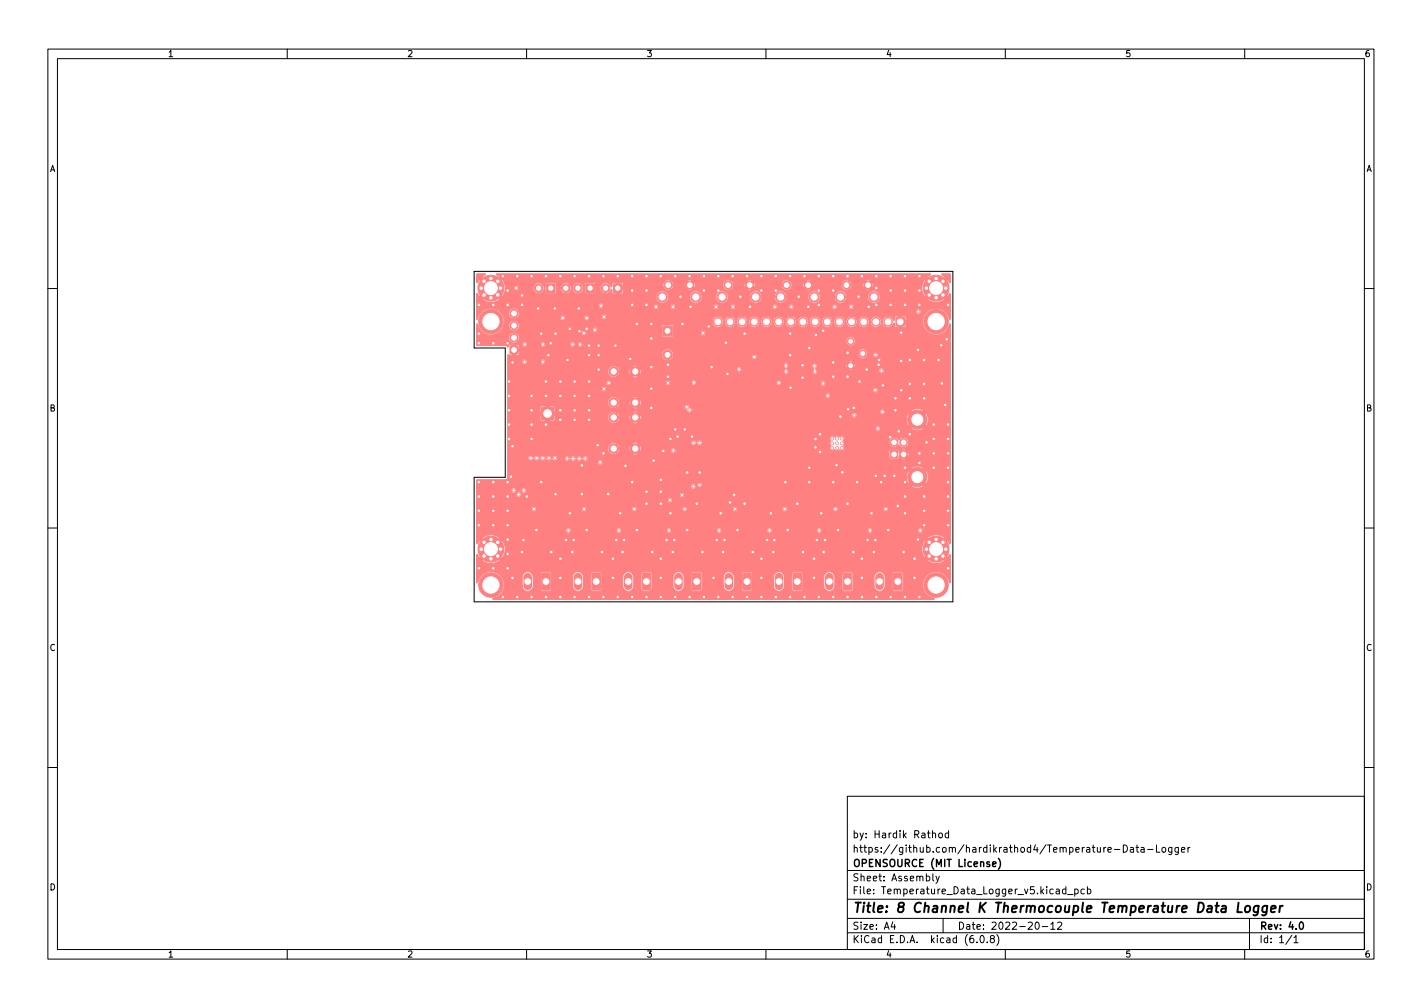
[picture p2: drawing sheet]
<svg xmlns="http://www.w3.org/2000/svg" width="297mm" height="210mm" viewBox="0 0 297 210" stroke-linecap="round" stroke-linejoin="round" font-family="sans-serif">
<defs><g id="words">
<text font-size="2.8" x="178" y="190.6">Title: 8 Channel K Thermocouple Temperature Data Logger</text>
<g font-size="2.1">
<text x="178" y="178">https://github.com/hardikrathod4/Temperature-Data-Logger</text>
<text x="178" y="175">by: Hardik Rathod</text>
<text x="178" y="184">Sheet: Assembly</text>
<text x="178" y="181">OPENSOURCE (MIT License)</text>
<text x="178" y="186.7">File: Temperature_Data_Logger_v5.kicad_pcb</text>
<text x="178" y="196.9">KiCad E.D.A. kicad (6.0.8)</text>
<text x="178" y="194.1">Size: A4</text>
<text x="200" y="194.1">Date: 2022-20-12</text>
<text x="263" y="194.1">Rev: 4.0</text>
<text x="263" y="196.9">Id: 1/1</text>
</g>
<g font-size="1.8">
<text x="35" y="11.9">1</text>
<text x="85" y="11.9">2</text>
<text x="135" y="11.9">3</text>
<text x="185" y="11.9">4</text>
<text x="235" y="11.9">5</text>
<text x="285" y="11.9">6</text>
<text x="10.3" y="35.9">A</text>
<text x="285.3" y="35.9">A</text>
<text x="10.3" y="85.9">B</text>
<text x="285.3" y="85.9">B</text>
<text x="10.3" y="135.9">C</text>
<text x="285.3" y="135.9">C</text>
<text x="10.3" y="185.9">D</text>
<text x="285.3" y="185.9">D</text>
<text x="35" y="199.9">1</text>
<text x="85" y="199.9">2</text>
<text x="135" y="199.9">3</text>
<text x="185" y="199.9">4</text>
<text x="235" y="199.9">5</text>
<text x="285" y="199.9">6</text>
</g>
</g></defs>
<g fill="none" stroke="#000" stroke-width=".21">
<path d="M10 10.2h277v190.1h-277zM12 12.2h273v186.1h-273zM60 10.2v2M110 10.2v2M160 10.2v2M210 10.2v2M260 10.2v2M99 56.7h100v69h-100v-26h6.5v-27h-6.5zM10 60.2h2M285 60.2h2M10 110.2h2M285 110.2h2"/>
<path d="M10 160.2h2M177 166.3h108v32h-108zM194.8 174.1l.2-.2 .4 .1v.9M196.2 174l.4-.1 .3 .3v.4l-.3 .3h-.4l-.1-.3zM198.1 174l-.4-.1-.3 .3 .2 .7h.5M198.1 173.4v1.5M232.8 177.4h1.1M234.6 176.4a.76 .76 0 0 1 .9 .8 .76 .76 0 0 1-.9 .7zM236.1 177h.6l.1 .9M236.8 177.3l-.5 .1-.2 .2 .2 .3h.5M237.3 176.9h.6M237.5 176.4v1.3l.4 .2"/>
<path d="M238.4 177h.5l.1 .9M239 177.3l-.5 .1-.2 .2 .2 .3h.5M239.7 177.4h1.2M241.6 176.4v1.5h.7M242.9 177l.3-.1 .3 .3v.4l-.3 .3h-.3l-.2-.3zM244.8 176.9v1.2l-.3 .3h-.4M244.8 177l-.4-.1-.3 .3 .1 .7h.6M246.1 176.9v1.2l-.2 .3h-.4M246.1 177l-.4-.1-.3 .3 .2 .7h.5M246.8 177.4l.7-.1-.1-.3-.4-.1-.2 .2 .1 .8h.5M248.1 176.9v1M248.6 176.9l-.5 .3"/>
<path d="M285 160.2h2M60 198.3v2M110 198.3v2M160 198.3v2M177 194.8h108M177 191.8h108M177 187.8h108M177 181.8h108M186.5 192.5l-.4 1h1M186.9 193v1M194.9 182.4v1.3l.2 .2M195.5 182.9l.4 1"/>
<path d="M196.2 182.9l-.5 1.4-.2 .1M197 191.8v3M204.1 196.7v.1M204.9 195.4l.2-.1a.8 .8 0 0 1 .5 .8 .8 .8 0 0 1-.5 .7 1 1 0 0 1-.2-1.4zM206.2 196.7v.1M207.1 196l-.2-.3v-.2l.2-.2 .5 .1 .1 .2-.1 .2-.6 .2-.1 .3v.4l.2 .1h.3l.3-.3v-.2l-.3-.3M208.2 195.1a1.72 1.72 0 0 1 0 2.3M210 198.3v2M216.4 192.7l.2-.2a.8 .8 0 0 1 .5 .8 .8 .8 0 0 1-.5 .7l-.2-.1-.2-.4zM217.7 193.5h1.2M219.5 193l.4-.5v1.5M219.5 194h.9"/>
<path d="M220.9 192.7l.6-.2 .3 .5-.9 1h.9M222.6 185.7l-.4-.1-.3 .3 .2 .7h.5M222.6 185.1v1.5M223 186.8h1.1M224.5 185.7l.4-.1 .3 .3-.1 .7h-.6M224.5 185.6v1.5M226.5 185.7l-.4-.1-.3 .3 .1 .7h.6M227.1 185.7l.5-.1 .3 .3-.2 .7h-.6M227.1 185.1v1.5M260 198.3v2M261 191.8v6.5M269.9 195.3l-1.3 1.9"/>
<path d="M270.3 195.8l.4-.5v1.5M270.3 196.8h.8"/>
</g>
<path d="M208.6 179.2a1.72 1.72 0 0 1 0 2.3M207.3 180.4l.8-.1-.1-.3-.4-.1-.3 .2 .1 .8h.6M271.6 192.6l.2-.1a.8 .8 0 0 1 .5 .8 .8 .8 0 0 1-.5 .7 1 1 0 0 1-.2-1.4z" fill="none" stroke="#000" stroke-width=".3"/>
<path d="M258.7 188.5l-.2 2h.9M260.2 189.3l.1-.1a.5 .5 0 0 1 .9 .3l-.1 .6-.2 .3a.5 .5 0 0 1-.9-.3zM262.9 189.2a.66 .66 0 0 0-1 .3l-.1 .6 .2 .3h.8M262.9 189.1l-.2 1.6-.4 .4-.5-.1M264.7 189.2a.66 .66 0 0 0-1 .3v.6l.1 .3h.8M264.7 189.1l-.2 1.6-.4 .4-.5-.1M265.5 189.8l1-.2-.1-.4-.5-.1-.4 .3v1h.8M267.4 189.1l-.2 1.4M268 189.1l-.4 .1-.3 .3" fill="none" stroke="#000" stroke-width=".4"/>
<g fill="#ff8080" stroke="#ff8080" stroke-width=".21">
<path d="M113.1 85.1h2.5v2.5h-2.5z"/>
<path d="M114.1 59.3h1.8v1.8h-1.8z"/>
<path d="M165.7 119.7l1.5-.1 .2 .2v3.2l-.1 .2h-1.4l-.2-.1z"/>
<path d="M186 94.1h1.6v1.6h-1.6z"/>
<path d="M138.4 68.1h2v2h-2z"/>
<path d="M186.7 119.7l1.5-.1 .2 .2v3.2l-.1 .2h-1.4l-.2-.1z"/>
<path d="M113.2 119.7l1.5-.1 .2 .2v3.2l-.1 .2h-1.4l-.2-.1z"/>
<path d="M187.1 66.3h1.8v1.8h-1.8z"/>
<path d="M128.1 59.3h1.8v1.8h-1.8z"/>
<path d="M176.2 119.7l1.5-.1 .2 .2v3.2l-.1 .2h-1.4l-.2-.1z"/>
<path d="M134.2 119.7l1.5-.1 .2 .2v3.2l-.1 .2h-1.4l-.2-.1z"/>
<path d="M155.2 119.7l1.5-.1 .2 .2v3.2l-.1 .2h-1.4l-.2-.1z"/>
<path d="M123.7 119.7l1.5-.1 .2 .2v3.2l-.1 .2h-1.4l-.2-.1z"/>
<path d="M106.5 72.2h1.7v1.7h-1.7z"/>
<path d="M122.4 59.3h1.8v1.8h-1.8z"/>
<path d="M144.7 119.7l1.5-.1 .2 .2v3.2l-.1 .2h-1.4l-.2-.1z"/>
<path d="M99.6 57.2h1.8v.2l-.7 .4 1.8 1.9 1.9-1.9-.7-.4 .1-.2h90.5l.1 .2-.7 .4 1.8 1.9 1.9-1.9-.7-.4v-.2h1.7l.1 .1v1.7h-.2l-.4-.7-1.9 1.9 1.9 1.8 .4-.7h.2v5.4h-.2v-.2a2.8 2.8 0 0 0-4.4-1.7 2.8 2.8 0 0 0 .1 4.7 2.8 2.8 0 0 0 4.3-1.8l.2-.1v.1v45.7l-.2 .1-.4-.7-1.9 1.9 1.9 1.8 .4-.7h.2v5.8h-.2a2.83 2.83 0 0 0-4.9-1.3 2.83 2.83 0 0 0 1.8 4.7l-.1 .2h-92.1l-.1-.2a3.1 3.1 0 0 0 2.4-2.4v-.2h3.8v.1a1.15 1.15 0 0 0 1.2 1 1.15 1.15 0 0 0 1.1-1.1v-1.9l-.3-.7h1.8v3.2l.2 .4h1.8l.3-.3v-.7h4.4v.1a1.15 1.15 0 0 0 1.2 1 1.15 1.15 0 0 0 1.1-1.1v-2.1l-.3-.5h1.8v3.2l.2 .4h1.8l.3-.3v-.7h4.4v.1a1.15 1.15 0 0 0 1.2 1 1.15 1.15 0 0 0 1.1-1.1v-1.9l-.3-.7h1.8v3.2l.2 .4h1.8l.3-.3v-.7h4.4v.1a1.15 1.15 0 0 0 1.2 1 1.15 1.15 0 0 0 1.1-1.1v-2.1l-.3-.5h1.8v3.2l.2 .4h1.8l.3-.3v-.7h4.4v.1a1.15 1.15 0 0 0 1.2 1 1.15 1.15 0 0 0 1.1-1.1v-1.9l-.3-.7h1.8v3.2l.4 .5 1.6-.1 .3-.3v-.7h4.4a1.15 1.15 0 0 0 1.1 1.1 1.15 1.15 0 0 0 1.2-1.1v-1.9l-.3-.7h1.8v3.2l.2 .4h1.8l.3-.3v-.7h4.4v.1a1.15 1.15 0 0 0 1.2 1 1.15 1.15 0 0 0 1.1-1.1v-1.9l-.3-.7h1.8v3.2l.2 .4h1.8l.3-.3v-.7h4.4v.1a1.15 1.15 0 0 0 1.2 1 1.15 1.15 0 0 0 1.1-1.1v-1.9l-.3-.7h1.8v3.4l.4 .3 1.6-.1 .3-.4v-3.2l-.5-.4h-1.4l-.4 .4-1.8-.1a1.15 1.15 0 0 0-1.2-.3 1.15 1.15 0 0 0-.8 1v2h-4.4v-2.6l-.3-.4h-1.6l-.3 .1-.1 .3h-1.8a1.15 1.15 0 0 0-1.2-.4 1.15 1.15 0 0 0-.8 1v2h-4.4v-2.6l-.3-.4h-1.6l-.3 .1-.1 .3h-1.8a1.15 1.15 0 0 0-1.2-.4 1.15 1.15 0 0 0-.8 1v2h-4.4v-2.6l-.3-.4h-1.6l-.4 .4-1.8-.1a1.15 1.15 0 0 0-1.2-.3 1.15 1.15 0 0 0-.8 1v2h-4.4v-2.6l-.3-.4h-1.6l-.3 .1-.1 .3h-1.8a1.15 1.15 0 0 0-1.2-.4 1.15 1.15 0 0 0-.8 1v2h-4.4v-2.6l-.3-.4h-1.6l-.3 .1-.1 .3h-1.8a1.15 1.15 0 0 0-1.2-.4 1.15 1.15 0 0 0-.8 1v2h-4.4v-2.6l-.3-.4h-1.6l-.3 .1-.1 .3h-1.8a1.15 1.15 0 0 0-1.2-.4 1.15 1.15 0 0 0-.8 1v2h-4.4v-2.6l-.3-.4h-1.6l-.3 .1-.1 .3h-1.8a1.15 1.15 0 0 0-1.2-.4 1.15 1.15 0 0 0-.8 1v2h-3.8a2.84 2.84 0 0 0-2.5-3 2.84 2.84 0 0 0-3.1 2.3l-.2-.1v-4.6h1.2a2.97 2.97 0 0 0 3.7 0h89.3a2.95 2.95 0 0 0 3.7 0l-1.9-1.8-1.8 1.8h-89.3l-1.9-1.8-1.8 1.8h-1.2l.1-1.2h.2l.4 .7 1.8-1.8h1l1.9 1.8 .5-1 .1-.9h87l.2 1 .5 .9 1.8-1.8-1.8-1.9-.5 .8-.2 1h-87l-.1-1-.5-.8-1.9 1.9h-1l-1.8-1.9-.4 .7h-.2l-.1-1.2h1.2l1.8 1.9 1.9-1.9h89.3l1.8 1.9 1.9-1.9a2.98 2.98 0 0 0-3.7 0h-89.3a2.97 2.97 0 0 0-3.7 0h-1.2v-1.5h18.7v.1a.56 .56 0 0 0 .6 .4 .56 .56 0 0 0 .5-.5h9.4v.1a.56 .56 0 0 0 .6 .4 .56 .56 0 0 0 .5-.5h9.4v.1a.56 .56 0 0 0 .6 .4 .56 .56 0 0 0 .5-.5h9.4v.1a.56 .56 0 0 0 .6 .4 .56 .56 0 0 0 .5-.5h9.4v.1a.56 .56 0 0 0 .6 .4 .56 .56 0 0 0 .5-.5h9.3v.1a.56 .56 0 0 0 .6 .4 .56 .56 0 0 0 .5-.5h9.5v.1a.56 .56 0 0 0 .6 .4 .56 .56 0 0 0 .5-.5h9.4v.1a.56 .56 0 0 0 .9 .3 .56 .56 0 0 0-.1-.9 .56 .56 0 0 0-.8 .5h-9.4v-.2a.56 .56 0 0 0-.6-.4 .56 .56 0 0 0-.5 .6h-9.5v-.2a.56 .56 0 0 0-.6-.4 .56 .56 0 0 0-.5 .6h-9.3v-.2a.56 .56 0 0 0-.6-.4 .56 .56 0 0 0-.5 .6h-9.4v-.2a.56 .56 0 0 0-.6-.4 .56 .56 0 0 0-.5 .6h-9.4v-.2a.56 .56 0 0 0-.6-.4 .56 .56 0 0 0-.5 .6h-9.4v-.2a.56 .56 0 0 0-.6-.4 .56 .56 0 0 0-.5 .6h-9.4v-.2a.56 .56 0 0 0-.6-.4 .56 .56 0 0 0-.5 .6h-18.7v-4.5h11.5v.1a.56 .56 0 0 0 .6 .4 .56 .56 0 0 0 .5-.5h9.4v.1a.56 .56 0 0 0 .6 .4 .56 .56 0 0 0 .5-.5h9.4v.1a.56 .56 0 0 0 .6 .4 .56 .56 0 0 0 .5-.5h9.4v.1a.56 .56 0 0 0 .6 .4 .56 .56 0 0 0 .5-.5h9.4v.1a.56 .56 0 0 0 .6 .4 .56 .56 0 0 0 .5-.5h9.3v.1a.56 .56 0 0 0 .6 .4 .56 .56 0 0 0 .5-.5h9.5v.1a.56 .56 0 0 0 .6 .4 .56 .56 0 0 0 .5-.5h9.4v.1a.56 .56 0 0 0 .9 .3 .56 .56 0 0 0-.2-.9 .56 .56 0 0 0-.7 .5h-9.4l-.1-.1a.56 .56 0 0 0-.6-.5 .56 .56 0 0 0-.4 .6h-9.5l-.1-.1a.56 .56 0 0 0-.6-.5 .56 .56 0 0 0-.4 .6h-9.3l-.1-.1a.56 .56 0 0 0-.6-.5 .56 .56 0 0 0-.4 .6h-9.4l-.1-.1a.56 .56 0 0 0-.6-.5 .56 .56 0 0 0-.4 .6h-9.4l-.1-.1a.56 .56 0 0 0-.6-.5 .56 .56 0 0 0-.4 .6h-9.4l-.1-.1a.56 .56 0 0 0-.6-.5 .56 .56 0 0 0-.4 .6h-9.4l-.1-.1a.56 .56 0 0 0-.6-.5 .56 .56 0 0 0-.4 .6h-11.5v-1.9h39.9v.2a.56 .56 0 0 0 .9 .3 .56 .56 0 0 0-.1-1 .56 .56 0 0 0-.8 .5h-39.9v-1.1h8.3v.1a.55 .55 0 0 0 .6 .4 .55 .55 0 0 0 .5-.4h33v.1a.56 .56 0 0 0 .9 .3 .56 .56 0 0 0-.1-.9 .56 .56 0 0 0-.8 .5l-33-.1a.56 .56 0 0 0-.3-.6 .56 .56 0 0 0-.7 .2l-.1 .4h-8.3v-.9h7.2l.1 .1a.56 .56 0 0 0 .9 .3l.2-.4h.9l.1 .1a.56 .56 0 0 0 .9 .3 .56 .56 0 0 0-.2-.9 .56 .56 0 0 0-.8 .5h-.9l-.1-.1a.56 .56 0 0 0-.6-.4 .56 .56 0 0 0-.5 .5h-7.2v-.8h44.8v.1a.57 .57 0 0 0 .7 .4 .57 .57 0 0 0 .4-.7l.3 .1a.55 .55 0 0 0 .5 .3 .55 .55 0 0 0 .4-.3h43.7a2.24 2.24 0 0 0 2.7 0l-1.4-1.4-1.3 1.4-43.6-.1a.58 .58 0 0 0-.6-.7 .58 .58 0 0 0-.6 .7l-.2-.1a.55 .55 0 0 0-.6-.3 .55 .55 0 0 0-.4 .6h-44.8v-1.3l.2-.1h5.9l.3-.2 .1-.4h83.3l.1 .6 .4 .8 1.3-1.4h1l1.4 1.4a2.2 2.2 0 0 0 0-2.7l-1.4 1.3h-1l-1.3-1.3-.4 .7-.1 .6h-83.3v-1.8h84.3l1.3 1.3 1.4-1.3a2.27 2.27 0 0 0-2.7 0h-84.3v-1.3h18.8v.2a.56 .56 0 0 0 .9 .3 .56 .56 0 0 0-.1-1 .56 .56 0 0 0-.8 .5h-18.8v-.8h4.3v.1a.62 .62 0 0 0 .6 .4 .62 .62 0 0 0 .6-.4 .68 .68 0 0 0 .6 .4 .68 .68 0 0 0 .6-.4 .68 .68 0 0 0 .7 .4 .68 .68 0 0 0 .6-.4 .68 .68 0 0 0 .6 .4 .68 .68 0 0 0 .7-.4l.1 .1a.55 .55 0 0 0 .6 .3 .55 .55 0 0 0 .5-.5h1.4v.2a.62 .62 0 0 0 .6 .4 .62 .62 0 0 0 .6-.4 .68 .68 0 0 0 .6 .4 .68 .68 0 0 0 .7-.4 .68 .68 0 0 0 .6 .4 .68 .68 0 0 0 .6-.4 .61 .61 0 0 0 .7 .4 .61 .61 0 0 0 .5-.6h62.9l.2 .2h2.4l.5 .1 .4-.1-.4-.5-.5 .5h-.6l.1-.6 .5-.4h1l.4 .5 .2-.5-.2-.5-.4 .5h-1l-.5-.5-.1-.5h.6l.5 .5 .4-.5-.5-.1-.4 .1-2.4-.1-.2 .2v1.7h-62.9a.61 .61 0 0 0-.5-.5 .61 .61 0 0 0-.7 .4 .68 .68 0 0 0-.6-.4 .68 .68 0 0 0-.6 .5 .68 .68 0 0 0-.7-.5 .68 .68 0 0 0-.6 .4h-.1a.55 .55 0 0 0-.6-.4 .55 .55 0 0 0-.5 .5h-1.4a.61 .61 0 0 0-.6-.6 .61 .61 0 0 0-.6 .5 .68 .68 0 0 0-.6-.5 .68 .68 0 0 0-.7 .5 .68 .68 0 0 0-.6-.5 .68 .68 0 0 0-.6 .5 .68 .68 0 0 0-.7-.5 .68 .68 0 0 0-.6 .5l-.2-.2a.55 .55 0 0 0-.6-.3 .55 .55 0 0 0-.4 .6h-4.3v-2h20.9l.1 .2a1.25 1.25 0 0 0 1.7 .9h3.4l.6 .2 .6-.2-.6-.6-.6 .6h-3.4l.1-.1a1.25 1.25 0 0 0 .6-1h2l.2 .6 .6-.6h1l.6 .6 .1-.2h6.2a.55 .55 0 0 0 .8 .4 .55 .55 0 0 0 0-.9h32.4v.1a.92 .92 0 0 0 1.1 .2 .75 .75 0 0 0 1 0 .57 .57 0 0 0 .8 .1 .57 .57 0 0 0 0-.8l.2-.8h9.3a1.05 1.05 0 0 0 .7 1 1.05 1.05 0 0 0 1.2-.4l.3-.1a1.06 1.06 0 0 0 1.6 .2 1.06 1.06 0 0 0-.1-1.6 1.06 1.06 0 0 0-1.6 .4l-.2-.1a1.06 1.06 0 0 0-1.1-.4 1.06 1.06 0 0 0-.8 1h-9.3l-.2-.3a.62 .62 0 0 0 0-.9 .62 .62 0 0 0-.9 0 .7 .7 0 0 0-1 0 .6 .6 0 0 0-.9 0 .6 .6 0 0 0 .1 .9v.1a.75 .75 0 0 0 0 .9l-.2 .5-32.7-.1-.4 .2-.1 .4h-6.2l.1-.7-.2-.4-.6 .7h-1l-.6-.7-.2 .7h-2l-.1-.7-.6-.5h3.4l.6 .7 .6-.7-.2-.1h11.2v.2a.62 .62 0 0 0 .6 .4 .62 .62 0 0 0 .6-.5 .56 .56 0 0 0 .7 .5 .56 .56 0 0 0 .4-.7 .56 .56 0 0 0-.7-.3l-.3 .3-.2-.1a.55 .55 0 0 0-.7-.3 .55 .55 0 0 0-.4 .5h-11.6l-.6 .1h-3.5a1.26 1.26 0 0 0-1.7 1.2h-20.9v-4.2h76.8v.1a.55 .55 0 0 0 .6 .4 .55 .55 0 0 0 .5-.5h6.4a2.24 2.24 0 0 0 2.7 0l-1.4-1.4-1.3 1.4h-6.4a.56 .56 0 0 0-.6-.6 .56 .56 0 0 0-.5 .6h-76.8v-1.9h6.8l.3 .3h2.6l.2-.2v-.5h11l.1 .2a1.25 1.25 0 0 0 1.7 .9h3.4l.6 .2 .6-.2-.6-.6-.6 .6h-3.4l.6-.5 .1-.6h2l.2 .6 .6-.6h1l.6 .6 .1-.2h55.4l.1 .6 .4 .8 1.3-1.4h1l1.4 1.4a2.23 2.23 0 0 0 0-2.7l-1.4 1.3h-1l-1.3-1.3-.4 .7-.1 .6h-55.4v-.9h44a.56 .56 0 0 0 .8 .5 .56 .56 0 0 0 .1-.9 .56 .56 0 0 0-.9 .3v.1h-44l-.1-.2-.6 .7h-1l-.6-.7-.2 .7h-2l-.1-.7-.6-.5h3.4l.6 .7 .6-.7-.6-.1-.6 .1h-3.4a1.25 1.25 0 0 0-1.8 1.2h-11v-.5h-1.2v1.2h-.7v-1.2h-1.2v.9h-6.8v-1.6h9.9v-1l-.2-.2h-1v1.2h-.7v-1.2h-1.1l-.1 1.2h-6.8v-1.9h20.9l.1 .2a1.25 1.25 0 0 0 1.7 .9h3.4l.6 .2 .6-.2-.2-.2h9.8l.1 .4 .5 .3a.55 .55 0 0 0 .4 .5 .55 .55 0 0 0 .6-.2h39.3v.1a.55 .55 0 0 0 .7 .4 .55 .55 0 0 0 .4-.7h5.4l1.3 1.3 1.4-1.3a2.27 2.27 0 0 0-2.7 0l-5.5-.1a.56 .56 0 0 0-.6-.3 .56 .56 0 0 0-.4 .6l-39.3-.1a.83 .83 0 0 0-.5-.9 .55 .55 0 0 0-.6-.6 .55 .55 0 0 0-.5 .6h-9.8l-.4-.4-.6 .6h-3.4l.6-.5 .1-.6h2l.2 .6 .6-.6h1l.6 .6 .2-.6-.2-.7-.6 .7h-1l-.6-.7-.2 .7h-2a1.23 1.23 0 0 0-.7-1.2h3.4l.6 .7 .6-.7-.6-.1-.6 .1h-3.4a1.25 1.25 0 0 0-1.8 1.2h-20.9v-1.5h66.3l.1 .2a.56 .56 0 0 0 .8 .2 .56 .56 0 0 0-.1-.9 .56 .56 0 0 0-.8 .5h-66.3v-1.4h19.6v.2a.55 .55 0 0 0 .5 .4 .55 .55 0 0 0 .5-.3h55.7v.1a.56 .56 0 0 0 .9 .3 .56 .56 0 0 0-.1-.9 .56 .56 0 0 0-.8 .5l-55.6-.1a.56 .56 0 0 0-.5-.7 .56 .56 0 0 0-.6 .5h-19.6v-1.2h20.6v.1a.55 .55 0 0 0 .6 .4 .55 .55 0 0 0 .5-.5h11.3v.1a.55 .55 0 0 0 .7 .4 .55 .55 0 0 0 .4-.6h4.3v.1a.55 .55 0 0 0 .6 .4 .55 .55 0 0 0 .5-.5h16.6v.2a.55 .55 0 0 0 .6 .4 .55 .55 0 0 0 .5-.4h8.2v.1a.56 .56 0 0 0 .9 .3 .56 .56 0 0 0-.1-.9 .56 .56 0 0 0-.8 .5h-8.2v-.2a.56 .56 0 0 0-.5-.5 .56 .56 0 0 0-.6 .5h-16.6a.56 .56 0 0 0-.6-.6 .56 .56 0 0 0-.5 .6l-4.3-.1a.56 .56 0 0 0-.6-.4 .56 .56 0 0 0-.5 .6h-11.3a.56 .56 0 0 0-.6-.6 .56 .56 0 0 0-.5 .6h-20.6v-2.4h20.9l.1 .4a1.25 1.25 0 0 0 1.7 .7l4.4 .1 .2-.1-.6-.6-.6 .6h-3.4l.6-.5 .1-.6h2l.2 .6 .6-.6h1l.6 .6 .2-.6-.1-.5h19.9l.1 .2a.56 .56 0 0 0 .8 .2 .56 .56 0 0 0-.1-.9 .56 .56 0 0 0-.8 .5h-19.9l-.1-.2-.6 .7h-1l-.6-.7-.2 .7h-2l-.1-.7-.6-.5h3.4l.6 .7 .6-.7-.2-.1h30.5l.5 .7a.56 .56 0 0 0-.5 .6 .56 .56 0 0 0 .7 .4 .56 .56 0 0 0 .4-.7l-.4-.4 .4-.5h4.9l.4 .6a.58 .58 0 0 0-.3 .7 .58 .58 0 0 0 .7 .4 .58 .58 0 0 0 .4-.7h12.8v.1a.56 .56 0 0 0 .9 .3 .56 .56 0 0 0-.1-.9 .56 .56 0 0 0-.8 .5h-12.8l-.1-.1h7.4l-.4-.5-.4 .5h-6.6l-.3-.4 .3-.6h6l.1 .5 .4-.5h1l.4 .5 .1-.5-.1-.4-.4 .4h-1l-.4-.4-.1 .4h-6v-.1a.56 .56 0 0 0-.6-.4 .56 .56 0 0 0-.5 .6l-4.9-.1a.56 .56 0 0 0-.5-.5 .56 .56 0 0 0-.6 .5h-30.9l-.6 .1h-3.4a1.25 1.25 0 0 0-1.8 1.2h-20.9v-2.1h3v.2a.55 .55 0 0 0 .6 .4 .55 .55 0 0 0 .5-.6h2.7v.2a.55 .55 0 0 0 .7 .4 .55 .55 0 0 0 .4-.7h63.4l.4 .4 .4-.4h-64.2a.55 .55 0 0 0-.6-.4 .55 .55 0 0 0-.5 .5h-2.7v-.1a.56 .56 0 0 0-.6-.4 .56 .56 0 0 0-.5 .5h-3l.1-1.4 2.2 .1 .2-.1h29.7a1.25 1.25 0 0 0 1 1.2 1.25 1.25 0 0 0 1.4-.8h16.4v.2a.56 .56 0 0 0 .9 .3 .56 .56 0 0 0-.1-1 .56 .56 0 0 0-.8 .5h-16.4l.1-.7h38.6a.97 .97 0 0 0 .8 1 .97 .97 0 0 0 1.1-.7h1.1l.1 .2a.56 .56 0 0 0 .8 .2 .56 .56 0 0 0-.1-.9 .56 .56 0 0 0-.8 .5l-1.1-.1a.98 .98 0 0 0-.9-1.2 .98 .98 0 0 0-1 1h-38.6l-.1-.1a1.26 1.26 0 0 0-1.4-.8 1.26 1.26 0 0 0-1 1.2h-29.7v-.7h-.8v.8h-.7v-1.5h1.5v-.6l-.2-.2h.7a.56 .56 0 0 0 .6 .6 .56 .56 0 0 0 .5-.6h2.7l.1 .2a.56 .56 0 0 0 .6 .4 .56 .56 0 0 0 .4-.6h5.1l.1 .2a.56 .56 0 0 0 .6 .4 .56 .56 0 0 0 .4-.6h.5l.1 .2a.56 .56 0 0 0 .8 .2 .56 .56 0 0 0-.1-.9 .56 .56 0 0 0-.8 .5h-.5v-.1a.56 .56 0 0 0-.6-.4 .56 .56 0 0 0-.5 .5h-5.1v-.1a.56 .56 0 0 0-.6-.4 .56 .56 0 0 0-.5 .5h-2.7v-.1a.56 .56 0 0 0-.6-.4 .56 .56 0 0 0-.5 .5h-1.3v.8h-.7v-.8l-.6 .1-.3 .5-.5-.3-6-.1-.1-1.6h6.8a1.1 1.1 0 0 0 .7 1 1.1 1.1 0 0 0 1.2-.3l68.5 .1a.97 .97 0 0 0 1.4 .8 .97 .97 0 0 0 .2-1.6 .97 .97 0 0 0-1.6 .6v.1h-68.5l.1-.1a1.1 1.1 0 0 0-.4-1.5h13.5l.1 .4 .4 .1h16.3l.2 .2h2.1l.2-.1v-.6h5.6a.56 .56 0 0 0 .8 .5 .56 .56 0 0 0 .1-1 .56 .56 0 0 0-.9 .3v.2h-5.6l-.1-1.7-2.2-.1-.2 .3v2h-16.2a.55 .55 0 0 0 .5-.5 .55 .55 0 0 0-.6-.6 .55 .55 0 0 0-.5 .6l-13.5-.1a1.11 1.11 0 0 0-1.6 1h-6.8v-2.8l.2-.1 .1 .1a2.81 2.81 0 0 0 2.4 2.2 2.81 2.81 0 0 0 2.9-1.6l.1-.3h1.1a1.1 1.1 0 0 0 .6 1 1.1 1.1 0 0 0 1.1-.1h15.7v.1a.56 .56 0 0 0 .9 .3 .56 .56 0 0 0-.1-.9 .56 .56 0 0 0-.8 .5l-15.6-.1a1.09 1.09 0 0 0 0-1.6h40.7v.2a1.2 1.2 0 0 0 1.3 .9 1.2 1.2 0 0 0 1.1-1.1h.1a1.18 1.18 0 0 0 1.2 1.1 1.18 1.18 0 0 0 1.2-1.1h.1a1.27 1.27 0 0 0 1.5 1.1h.1a1.41 1.41 0 0 0 .9-1.1h.1a1.18 1.18 0 0 0 1.2 1.1 1.18 1.18 0 0 0 1.1-1.1h.2a1.27 1.27 0 0 0 1.5 1.1h.1a1.41 1.41 0 0 0 .8-1.1h.2a1.18 1.18 0 0 0 1.1 1.1 1.18 1.18 0 0 0 1.2-1.1h.1a1.27 1.27 0 0 0 1.5 1.1h.1a1.41 1.41 0 0 0 .9-1.1h.1a1.18 1.18 0 0 0 1.2 1.1 1.18 1.18 0 0 0 1.2-1.1h.1a1.27 1.27 0 0 0 1.5 1.1h.1a1.41 1.41 0 0 0 .9-1.1h.1a1.18 1.18 0 0 0 1.2 1.1 1.18 1.18 0 0 0 1.2-1.1h.1a1.27 1.27 0 0 0 1.5 1.1h.1a1.41 1.41 0 0 0 .9-1.1h.1a1.18 1.18 0 0 0 1.2 1.1 1.18 1.18 0 0 0 1.2-1.1h.1a1.27 1.27 0 0 0 1.5 1.1h.1a1.41 1.41 0 0 0 .9-1.1h.1a1.18 1.18 0 0 0 1.2 1.1 1.18 1.18 0 0 0 1.1-1.1h.2a1.27 1.27 0 0 0 1.5 1.1l.5-.3 .4-.5 .1 .1v.6l.3 .2h1.9l.2-.3v-.6h-.8v.9h-.7v-1.6h1.5l-.1-.8h-.7v.8h-.7v-.8h-.7l-.2 .9-.6-.6a1.22 1.22 0 0 0-1.9 .9l-.2-.1a1.19 1.19 0 0 0-1.2-1.1 1.19 1.19 0 0 0-1.2 1.2l-.1-.1a1.19 1.19 0 0 0-1.3-1.1 1.19 1.19 0 0 0-1.1 1.2l-.2-.1a1.19 1.19 0 0 0-1.2-1.1 1.19 1.19 0 0 0-1.1 1.2l-.2-.1a1.19 1.19 0 0 0-1.3-1.1 1.19 1.19 0 0 0-1.1 1.2l-.2-.1a1.19 1.19 0 0 0-1.2-1.1 1.19 1.19 0 0 0-1.1 1.2l-.2-.1a1.19 1.19 0 0 0-1.2-1.1 1.19 1.19 0 0 0-1.2 1.2l-.1-.1a1.19 1.19 0 0 0-1.3-1.1 1.19 1.19 0 0 0-1.1 1.2l-.2-.1a1.19 1.19 0 0 0-1.2-1.1 1.19 1.19 0 0 0-1.1 1.2l-.2-.1a1.19 1.19 0 0 0-1.3-1.1 1.19 1.19 0 0 0-1.1 1.2l-.2-.1a1.19 1.19 0 0 0-1.2-1.1 1.19 1.19 0 0 0-1.1 1.2l-.2-.1a1.19 1.19 0 0 0-1.2-1.1 1.19 1.19 0 0 0-1.2 1.2l-.1-.1a1.19 1.19 0 0 0-1.3-1.1 1.19 1.19 0 0 0-1.1 1.2l-.2-.1a1.19 1.19 0 0 0-1.2-1.1 1.19 1.19 0 0 0-1.1 1.2l-.2-.1a1.15 1.15 0 0 0-1.2-1.1 1.15 1.15 0 0 0-1.1 1.2l-40.8-.1a1.1 1.1 0 0 0-1.1-.1 1.1 1.1 0 0 0-.6 1h-1.1l.1-1.5-.6-1.1h1.6v.2a1.1 1.1 0 0 0 1.7 .8h9v.1a.56 .56 0 0 0 .6 .4 .56 .56 0 0 0 .5-.5h3.9v.1a.55 .55 0 0 0 .7 .4 .55 .55 0 0 0 .4-.7h2.5v.1a.56 .56 0 0 0 .9 .3 .56 .56 0 0 0-.1-.9 .56 .56 0 0 0-.8 .5l-2.6-.1a.56 .56 0 0 0-.6-.3 .56 .56 0 0 0-.4 .6h-3.9v-.2a.56 .56 0 0 0-.6-.4 .56 .56 0 0 0-.5 .6h-9a1.1 1.1 0 0 0 .4-1.3h82.9a.56 .56 0 0 0 .8 .5 .56 .56 0 0 0 .1-1 .56 .56 0 0 0-.9 .3v.2h-82.9a1.1 1.1 0 0 0-1.2-.7 1.1 1.1 0 0 0-.9 1h-1.6a2.87 2.87 0 0 0-2.9-.9 2.87 2.87 0 0 0-2.1 2.2l-.2-.1v-2.8h25.5a.55 .55 0 0 0 .4 .6 .55 .55 0 0 0 .7-.3h10.4v.1a.56 .56 0 0 0 .6 .4 .56 .56 0 0 0 .5-.5h2.4l.1 .1a.56 .56 0 0 0 .6 .4 .56 .56 0 0 0 .4-.5h7.9v.1a.56 .56 0 0 0 .6 .4 .56 .56 0 0 0 .5-.5h2.4l.1 .1a.56 .56 0 0 0 .6 .4 .56 .56 0 0 0 .4-.5h7.7v.1a.56 .56 0 0 0 .6 .4 .56 .56 0 0 0 .5-.5h2.3l.1 .1a.56 .56 0 0 0 .6 .4 .56 .56 0 0 0 .4-.5h8v.1a.56 .56 0 0 0 .6 .4 .56 .56 0 0 0 .5-.5h2.3l.1 .1a.56 .56 0 0 0 .8 .3 .56 .56 0 0 0-.1-.9 .56 .56 0 0 0-.8 .5h-2.3v-.2a.56 .56 0 0 0-.6-.4 .56 .56 0 0 0-.5 .6h-8v-.2a.56 .56 0 0 0-.6-.4 .56 .56 0 0 0-.5 .6h-2.3v-.2a.56 .56 0 0 0-.6-.4 .56 .56 0 0 0-.5 .6h-7.7v-.2a.56 .56 0 0 0-.6-.4 .56 .56 0 0 0-.5 .6h-2.4v-.2a.56 .56 0 0 0-.6-.4 .56 .56 0 0 0-.5 .6h-7.9v-.2a.56 .56 0 0 0-.6-.4 .56 .56 0 0 0-.5 .6h-2.4v-.2a.56 .56 0 0 0-.6-.4 .56 .56 0 0 0-.5 .6l-10.4-.1a.56 .56 0 0 0-.5-.7 .56 .56 0 0 0-.6 .5h-25.5v-1.3h1.2a2.95 2.95 0 0 0 3.7 0l-1.9-1.8-1.8 1.8h-1.2v-1.1l.3-.1 .4 .7 1.8-1.8h1l1.9 1.8h32.1v.2a1.31 1.31 0 0 0 1.4 1.1 1.31 1.31 0 0 0 1.2-1.3h4.4l.1 .2a1.31 1.31 0 0 0 1.4 1.1 1.31 1.31 0 0 0 1.1-1.3h2.9v.2a1.31 1.31 0 0 0 1.4 1.1 1.31 1.31 0 0 0 1.2-1.3h4.4l.1 .2a1.31 1.31 0 0 0 1.4 1.1 1.31 1.31 0 0 0 1.1-1.3h2.7v.2a1.31 1.31 0 0 0 1.4 1.1 1.31 1.31 0 0 0 1.2-1.3h4.4v.2a1.31 1.31 0 0 0 1.4 1.1 1.31 1.31 0 0 0 1.2-1.3h2.9v.2a1.31 1.31 0 0 0 1.4 1.1 1.31 1.31 0 0 0 1.2-1.3h4.4v.2a1.3 1.3 0 0 0 1.1 1.1 1.3 1.3 0 0 0 1.4-.8h9.9a2.95 2.95 0 0 0 3.7 0l-1.9-1.8-1.8 1.8h-9.9a1.31 1.31 0 0 0-1-1.8 1.31 1.31 0 0 0-1.5 1.3h-4.4l-.1-.2a1.31 1.31 0 0 0-1.4-1.1 1.31 1.31 0 0 0-1.1 1.3h-2.9v-.2a1.31 1.31 0 0 0-1.4-1.1 1.31 1.31 0 0 0-1.2 1.3h-4.4l-.1-.2a1.31 1.31 0 0 0-1.4-1.1 1.31 1.31 0 0 0-1.1 1.3h-2.7v-.2a1.31 1.31 0 0 0-1.4-1.1 1.31 1.31 0 0 0-1.2 1.3h-4.4v-.2a1.31 1.31 0 0 0-1.4-1.1 1.31 1.31 0 0 0-1.2 1.3h-2.9v-.2a1.31 1.31 0 0 0-1.4-1.1 1.31 1.31 0 0 0-1.2 1.3h-4.4v-.2a1.31 1.31 0 0 0-1.4-1.1 1.31 1.31 0 0 0-1.2 1.3h-32.1l.5-1 .1-.8h1.8v.1a.55 .55 0 0 0 .6 .4 .55 .55 0 0 0 .5-.6h2.9l.1 .2a1.16 1.16 0 0 0 1.1 1 1.16 1.16 0 0 0 1.1-.9l.1-.1h.2v.8l.1 .2h2l.2-.2v-1h.8a1.2 1.2 0 0 0 1.2 1.2 1.2 1.2 0 0 0 1.2-1.1h.2a1.28 1.28 0 0 0 .8 1.1 1.15 1.15 0 0 0 1.5-.9v-.1h.2v.8l.2 .2h1.9l.2-.2v-1h.9a1.2 1.2 0 0 0 1.1 1.2 1.2 1.2 0 0 0 1.3-.9l.1 .2v.5l.3 .3h1.9l.2-.3v-.6h-.8v.8h-.7v-1.5h1.5v-.3h8.3v.2a1.13 1.13 0 0 0 1.4 .9h3.7l.5 .1 .5-.1-.5-.6-.5 .6h-3.6l.5-.4 .2-.7h2.2l.2 .6 .5-.6h1l.5 .6 .2-.6h5.7a1.13 1.13 0 0 0 1.5 1.1h3.6l.5 .1 .5-.1-.5-.6-.5 .6h-3.6l.5-.4 .2-.7h2.2l.2 .6 .5-.6h1l.5 .6 .2-.6h5.4v.2a1.13 1.13 0 0 0 1.4 .9h3.7l.6 .1 .5-.1-.6-.6-.5 .6h-3.6l.5-.4 .2-.7h2.2l.2 .6 .5-.6h1l.6 .6 .1-.6h5.7a1.13 1.13 0 0 0 1.5 1.1h3.6l.6 .1 .4-.1-.4-.5h11.1l.2 1 .5 .9 1.8-1.8-1.8-1.9-.5 .8-.2 1-11.2-.1-.5 .6h-3.6l.5-.4 .2-.7h2.2l.2 .6 .5-.6h1l.6 .6 .1-.6-.1-.5-.6 .5h-1l-.5-.5-.2 .5h-2.2l-.1-.6-.6-.4h3.6l.5 .5 .6-.5-.3-.1h-4.5a1.13 1.13 0 0 0-1.4 1.1h-5.7l-.1-.5-.6 .5h-1l-.5-.5-.2 .5h-2.2l-.1-.6-.6-.4h3.6l.5 .5 .6-.5-.7-.2-.4 .2h-3.6a1.13 1.13 0 0 0-1.5 1h-5.4l-.2-.5-.5 .5h-1l-.5-.5-.2 .5h-2.2l-.1-.6-.6-.4h3.6l.5 .5 .5-.5-.6-.2-.4 .2h-3.6a1.12 1.12 0 0 0-1.5 1h-5.7l-.2-.5-.5 .5h-1l-.5-.5-.2 .5h-2.2l-.1-.6-.6-.4h3.6l.5 .5 .5-.5-.6-.2-.4 .2h-3.6a1.12 1.12 0 0 0-1.5 1h-8.3l-.1-.5h-.7v.8h-.7v-.8h-.6l-.3 .2v.6l-.2 .1a1.17 1.17 0 0 0-1.2-.9 1.17 1.17 0 0 0-1.1 1.1h-.9v-.9l-.2-.2h-1.9l-.2 .2v.8h-.2a1.2 1.2 0 0 0-1.3-1 1.2 1.2 0 0 0-1.1 1.2l-.2-.2a1.15 1.15 0 0 0-1.2-1 1.15 1.15 0 0 0-1.1 1.1h-.8v-.9l-.2-.2h-2l-.1 .2v.8l-.2 .1a1.17 1.17 0 0 0-1.2-1.1 1.17 1.17 0 0 0-1.2 1.1h-2.9v-.1a.56 .56 0 0 0-.6-.4 .56 .56 0 0 0-.5 .6h-1.8l-.1-1.1-.5-.8-1.9 1.9h-1l-1.8-1.9-.5 .7h-.1z"/>
<circle cx="132.7" cy="77.6" r="1"/>
<circle cx="132.7" cy="84.1" r="1"/>
<circle cx="128.2" cy="84.1" r="1"/>
<circle cx="128.2" cy="77.6" r="1"/>
<circle cx="195.5" cy="114.7" r="2.7"/>
<circle cx="194.1" cy="116.1" r=".4"/>
<circle cx="194.1" cy="113.2" r=".4"/>
<circle cx="193.5" cy="114.7" r=".4"/>
<circle cx="197" cy="116.1" r=".4"/>
<circle cx="197.6" cy="114.7" r=".4"/>
<circle cx="195.5" cy="116.7" r=".4"/>
<circle cx="197" cy="113.2" r=".4"/>
<circle cx="195.5" cy="112.6" r=".4"/>
<circle cx="195.5" cy="58.1" r=".4"/>
<circle cx="194.1" cy="61.6" r=".4"/>
<circle cx="194.1" cy="58.7" r=".4"/>
<circle cx="197" cy="61.6" r=".4"/>
<circle cx="197" cy="58.7" r=".4"/>
<circle cx="197.6" cy="60.2" r=".4"/>
<circle cx="193.5" cy="60.2" r=".4"/>
<circle cx="195.5" cy="60.2" r="2.7"/>
<circle cx="195.5" cy="62.2" r=".4"/>
<circle cx="102.5" cy="112.6" r=".4"/>
<circle cx="102.5" cy="116.7" r=".4"/>
<circle cx="102.5" cy="114.7" r="2.7"/>
<circle cx="101.1" cy="116.1" r=".4"/>
<circle cx="104" cy="116.1" r=".4"/>
<circle cx="100.5" cy="114.7" r=".4"/>
<circle cx="101.1" cy="113.2" r=".4"/>
<circle cx="104" cy="113.2" r=".4"/>
<circle cx="104.6" cy="114.7" r=".4"/>
<circle cx="100.5" cy="60.2" r=".4"/>
<circle cx="102.5" cy="62.2" r=".4"/>
<circle cx="101.1" cy="61.6" r=".4"/>
<circle cx="102.5" cy="58.1" r=".4"/>
<circle cx="104" cy="61.6" r=".4"/>
<circle cx="102.5" cy="60.2" r="2.7"/>
<circle cx="104" cy="58.7" r=".4"/>
<circle cx="101.1" cy="58.7" r=".4"/>
<circle cx="104.6" cy="60.2" r=".4"/>
<circle cx="132.7" cy="93.7" r="1"/>
<circle cx="132.7" cy="87.2" r="1"/>
<circle cx="128.2" cy="87.2" r="1"/>
<circle cx="128.2" cy="93.7" r="1"/>
<circle cx="112.5" cy="60.2" r=".9"/>
<circle cx="177.7" cy="71.3" r=".72"/>
<circle cx="180.2" cy="73.8" r=".72"/>
<circle cx="177.7" cy="76.3" r=".72"/>
<circle cx="186.8" cy="92.4" r=".8"/>
<circle cx="188.8" cy="92.4" r=".8"/>
<circle cx="188.8" cy="94.9" r=".8"/>
<circle cx="191.6" cy="99.6" r="2"/>
<circle cx="191.6" cy="87.6" r="2"/>
<circle cx="139.4" cy="74.1" r="1"/>
<circle cx="185.5" cy="67.2" r=".9"/>
<circle cx="183" cy="67.2" r=".9"/>
<circle cx="180.4" cy="67.2" r=".9"/>
<circle cx="177.9" cy="67.2" r=".9"/>
<circle cx="175.3" cy="67.2" r=".9"/>
<circle cx="172.8" cy="67.2" r=".9"/>
<circle cx="170.3" cy="67.2" r=".9"/>
<circle cx="167.7" cy="67.2" r=".9"/>
<circle cx="165.2" cy="67.2" r=".9"/>
<circle cx="162.6" cy="67.2" r=".9"/>
<circle cx="160.1" cy="67.2" r=".9"/>
<circle cx="157.6" cy="67.2" r=".9"/>
<circle cx="155" cy="67.2" r=".9"/>
<circle cx="152.5" cy="67.2" r=".9"/>
<circle cx="149.9" cy="67.2" r=".9"/>
<circle cx="195.5" cy="67.1" r="2.55"/>
<circle cx="102.5" cy="67.1" r="2.55"/>
<circle cx="195.5" cy="122.1" r="2.55"/>
<circle cx="102.5" cy="122.1" r="2.55"/>
<circle cx="170.1" cy="62" r="1.05"/>
<circle cx="163.1" cy="62" r="1.05"/>
<circle cx="168.8" cy="59.5" r=".87"/>
<circle cx="164.3" cy="59.5" r=".87"/>
<circle cx="126.5" cy="60.2" r=".9"/>
<circle cx="145.3" cy="62" r="1.05"/>
<circle cx="138.3" cy="62" r="1.05"/>
<circle cx="144.1" cy="59.5" r=".87"/>
<circle cx="139.6" cy="59.5" r=".87"/>
<circle cx="107.4" cy="70.5" r=".85"/>
<circle cx="107.4" cy="68" r=".85"/>
<circle cx="107.4" cy="65.4" r=".85"/>
<circle cx="182.6" cy="62" r="1.05"/>
<circle cx="175.6" cy="62" r="1.05"/>
<circle cx="181.3" cy="59.5" r=".87"/>
<circle cx="176.8" cy="59.5" r=".87"/>
<circle cx="120.7" cy="60.2" r=".9"/>
<circle cx="118.2" cy="60.2" r=".9"/>
<circle cx="157.8" cy="62" r="1.05"/>
<circle cx="150.8" cy="62" r="1.05"/>
<circle cx="156.6" cy="59.5" r=".87"/>
<circle cx="152.1" cy="59.5" r=".87"/>
<circle cx="184.1" cy="77.4" r=".3"/>
<circle cx="174.8" cy="92.6" r=".3"/>
<circle cx="175.8" cy="92.6" r=".3"/>
<circle cx="140.6" cy="94.1" r=".3"/>
<circle cx="174.8" cy="93.6" r=".3"/>
<circle cx="173.8" cy="93.6" r=".3"/>
<circle cx="178.5" cy="86.7" r=".3"/>
<circle cx="139.7" cy="110.8" r=".3"/>
<circle cx="109.6" cy="71.9" r=".3"/>
<circle cx="160.7" cy="110.8" r=".3"/>
<circle cx="175.8" cy="93.6" r=".3"/>
<circle cx="149.5" cy="64.1" r=".3"/>
<circle cx="118.7" cy="110.8" r=".3"/>
<circle cx="129.2" cy="110.8" r=".3"/>
<circle cx="125.4" cy="96.5" r=".3"/>
<circle cx="171.1" cy="110.8" r=".3"/>
<circle cx="108.3" cy="103.3" r=".3"/>
<circle cx="181.7" cy="110.8" r=".3"/>
<circle cx="107.3" cy="102.4" r=".3"/>
<circle cx="139.9" cy="104.4" r=".3"/>
<circle cx="172.9" cy="82.6" r=".3"/>
<circle cx="174.3" cy="64.1" r=".3"/>
<circle cx="113.4" cy="71.9" r=".3"/>
<circle cx="192.2" cy="110.8" r=".3"/>
<circle cx="184.3" cy="86" r=".3"/>
<circle cx="183.3" cy="89.5" r=".3"/>
<circle cx="174.8" cy="91.6" r=".3"/>
<circle cx="125.6" cy="63.8" r=".3"/>
<circle cx="150.2" cy="110.8" r=".3"/>
<circle cx="175.8" cy="91.6" r=".3"/>
<circle cx="107.8" cy="60.2" r=".3"/>
<circle cx="154.4" cy="77.1" r=".3"/>
<circle cx="182.9" cy="74.1" r=".3"/>
<circle cx="173.8" cy="92.6" r=".3"/>
<circle cx="161.8" cy="64.1" r=".3"/>
<circle cx="182.8" cy="81.5" r=".3"/>
<circle cx="137" cy="64.1" r=".3"/>
<circle cx="109.4" cy="102.4" r=".3"/>
<circle cx="191.8" cy="65.1" r=".3"/>
<circle cx="173.8" cy="91.6" r=".3"/>
<circle cx="189" cy="100.7" r=".3"/>
<circle cx="168" cy="57.7" r=".3"/>
<circle cx="167.6" cy="78.9" r=".3"/>
<circle cx="135" cy="124.7" r=".3"/>
<circle cx="144.2" cy="64.1" r=".3"/>
<circle cx="174" cy="100.7" r=".3"/>
<circle cx="123" cy="79.7" r=".3"/>
<circle cx="166.5" cy="105.2" r=".3"/>
<circle cx="114" cy="79.7" r=".3"/>
<circle cx="126" cy="57.7" r=".3"/>
<circle cx="155.5" cy="105.2" r=".3"/>
<circle cx="106.3" cy="88.7" r=".3"/>
<circle cx="175.9" cy="98.6" r=".3"/>
<circle cx="111" cy="82.7" r=".3"/>
<circle cx="192" cy="94.7" r=".3"/>
<circle cx="183" cy="60.2" r=".3"/>
<circle cx="159" cy="124.7" r=".3"/>
<circle cx="188.7" cy="115.3" r=".3"/>
<circle cx="144" cy="124.7" r=".3"/>
<circle cx="132" cy="63.7" r=".3"/>
<circle cx="169" cy="100.7" r=".3"/>
<circle cx="123" cy="74.2" r=".3"/>
<circle cx="183" cy="63.7" r=".3"/>
<circle cx="117" cy="85.7" r=".3"/>
<circle cx="115" cy="71.7" r=".3"/>
<circle cx="109.3" cy="112.8" r=".3"/>
<circle cx="191" cy="120.7" r=".3"/>
<circle cx="198" cy="118.7" r=".3"/>
<circle cx="183.5" cy="76.2" r=".3"/>
<circle cx="195" cy="91.7" r=".3"/>
<circle cx="113" cy="100.7" r=".3"/>
<circle cx="126" cy="124.7" r=".3"/>
<circle cx="165" cy="69.7" r=".3"/>
<circle cx="150" cy="57.7" r=".3"/>
<circle cx="144" cy="57.7" r=".3"/>
<circle cx="109" cy="61.7" r=".3"/>
<circle cx="183" cy="57.7" r=".3"/>
<circle cx="146.1" cy="98.7" r=".3"/>
<circle cx="198" cy="63.7" r=".3"/>
<circle cx="190" cy="75.2" r=".3"/>
<circle cx="151" cy="115.3" r=".3"/>
<circle cx="198" cy="97.7" r=".3"/>
<circle cx="114" cy="82.7" r=".3"/>
<circle cx="187" cy="85.7" r=".3"/>
<circle cx="115.1" cy="115.3" r=".3"/>
<circle cx="170" cy="116.7" r=".3"/>
<circle cx="150.5" cy="107.2" r=".3"/>
<circle cx="170" cy="120.7" r=".3"/>
<circle cx="191.7" cy="112.7" r=".3"/>
<circle cx="165" cy="124.7" r=".3"/>
<circle cx="193.5" cy="92.4" r=".3"/>
<circle cx="174" cy="60.7" r=".3"/>
<circle cx="190" cy="83.2" r=".3"/>
<circle cx="188.2" cy="75.4" r=".3"/>
<circle cx="180" cy="120.7" r=".3"/>
<circle cx="117" cy="120.7" r=".3"/>
<circle cx="113" cy="69.7" r=".3"/>
<circle cx="121.5" cy="103.2" r=".3"/>
<circle cx="139.5" cy="76.2" r=".3"/>
<circle cx="165" cy="57.7" r=".3"/>
<circle cx="111" cy="88.7" r=".3"/>
<circle cx="193" cy="83.2" r=".3"/>
<circle cx="189" cy="97.7" r=".3"/>
<circle cx="174" cy="57.7" r=".3"/>
<circle cx="181" cy="77.2" r=".3"/>
<circle cx="159" cy="60.7" r=".3"/>
<circle cx="171.5" cy="107.2" r=".3"/>
<circle cx="172.3" cy="112.8" r=".3"/>
<circle cx="186" cy="124.7" r=".3"/>
<circle cx="136" cy="85.2" r=".3"/>
<circle cx="189" cy="124.7" r=".3"/>
<circle cx="120" cy="85.7" r=".3"/>
<circle cx="180" cy="57.7" r=".3"/>
<circle cx="189" cy="107.2" r=".3"/>
<circle cx="131.6" cy="75" r=".3"/>
<circle cx="178.3" cy="85.2" r=".3"/>
<circle cx="192" cy="124.7" r=".3"/>
<circle cx="154" cy="110.7" r=".3"/>
<circle cx="100" cy="109.7" r=".3"/>
<circle cx="132" cy="124.7" r=".3"/>
<circle cx="128.5" cy="72.2" r=".3"/>
<circle cx="116" cy="69.7" r=".3"/>
<circle cx="105" cy="57.7" r=".3"/>
<circle cx="197.8" cy="70.8" r=".3"/>
<circle cx="195" cy="88.7" r=".3"/>
<circle cx="190" cy="90.7" r=".3"/>
<circle cx="198" cy="91.7" r=".3"/>
<circle cx="198" cy="94.7" r=".3"/>
<circle cx="121.5" cy="97.2" r=".3"/>
<circle cx="162" cy="57.7" r=".3"/>
<circle cx="107" cy="93.2" r=".3"/>
<circle cx="111" cy="57.7" r=".3"/>
<circle cx="193" cy="80.2" r=".3"/>
<circle cx="192" cy="96.7" r=".3"/>
<circle cx="130.3" cy="112.8" r=".3"/>
<circle cx="161.5" cy="115.3" r=".3"/>
<circle cx="106.7" cy="99.6" r=".3"/>
<circle cx="171" cy="57.7" r=".3"/>
<circle cx="187.7" cy="90.1" r=".3"/>
<circle cx="141" cy="89.7" r=".3"/>
<circle cx="135" cy="105.2" r=".3"/>
<circle cx="189" cy="63.7" r=".3"/>
<circle cx="192" cy="57.7" r=".3"/>
<circle cx="147" cy="60.7" r=".3"/>
<circle cx="141" cy="57.7" r=".3"/>
<circle cx="136" cy="67.7" r=".3"/>
<circle cx="138" cy="120.7" r=".3"/>
<circle cx="149.7" cy="112.8" r=".3"/>
<circle cx="166.8" cy="62" r=".3"/>
<circle cx="106" cy="103.7" r=".3"/>
<circle cx="114" cy="124.7" r=".3"/>
<circle cx="168" cy="124.7" r=".3"/>
<circle cx="119.5" cy="115.3" r=".3"/>
<circle cx="151.3" cy="112.8" r=".3"/>
<circle cx="171.3" cy="94.4" r=".3"/>
<circle cx="122.5" cy="110.7" r=".3"/>
<circle cx="193" cy="103.7" r=".3"/>
<circle cx="153" cy="57.7" r=".3"/>
<circle cx="140" cy="107.2" r=".3"/>
<circle cx="181.2" cy="112.8" r=".3"/>
<circle cx="106" cy="109.7" r=".3"/>
<circle cx="186" cy="57.7" r=".3"/>
<circle cx="161.7" cy="112.8" r=".3"/>
<circle cx="171" cy="63.7" r=".3"/>
<circle cx="153.3" cy="103.4" r=".3"/>
<circle cx="189" cy="103.7" r=".3"/>
<circle cx="188.2" cy="69.5" r=".3"/>
<circle cx="153" cy="124.7" r=".3"/>
<circle cx="177" cy="78.7" r=".3"/>
<circle cx="109" cy="115.3" r=".3"/>
<circle cx="156" cy="57.7" r=".3"/>
<circle cx="106" cy="118.7" r=".3"/>
<circle cx="179.3" cy="62" r=".3"/>
<circle cx="171.3" cy="90.7" r=".3"/>
<circle cx="143" cy="89.7" r=".3"/>
<circle cx="103" cy="106.7" r=".3"/>
<circle cx="169" cy="72.7" r=".3"/>
<circle cx="146.7" cy="115.3" r=".3"/>
<circle cx="156.6" cy="64.1" r=".3"/>
<circle cx="138" cy="116.7" r=".3"/>
<circle cx="159" cy="120.7" r=".3"/>
<circle cx="140.5" cy="115.3" r=".3"/>
<circle cx="154.6" cy="62" r=".3"/>
<circle cx="135" cy="60.7" r=".3"/>
<circle cx="100" cy="71.7" r=".3"/>
<circle cx="189" cy="57.7" r=".3"/>
<circle cx="161" cy="107.2" r=".3"/>
<circle cx="128" cy="120.7" r=".3"/>
<circle cx="151.6" cy="71.6" r=".3"/>
<circle cx="138" cy="124.7" r=".3"/>
<circle cx="181.4" cy="64.1" r=".3"/>
<circle cx="100" cy="100.7" r=".3"/>
<circle cx="188.2" cy="81.5" r=".3"/>
<circle cx="127" cy="103.2" r=".3"/>
<circle cx="120" cy="124.7" r=".3"/>
<circle cx="125.7" cy="115.3" r=".3"/>
<circle cx="103" cy="103.7" r=".3"/>
<circle cx="120" cy="82.7" r=".3"/>
<circle cx="100" cy="118.7" r=".3"/>
<circle cx="198" cy="88.7" r=".3"/>
<circle cx="125" cy="77.2" r=".3"/>
<circle cx="170.3" cy="91.7" r=".3"/>
<circle cx="193" cy="109.7" r=".3"/>
<circle cx="178.2" cy="115.3" r=".3"/>
<circle cx="170.4" cy="70" r=".3"/>
<circle cx="165" cy="74.2" r=".3"/>
<circle cx="174" cy="75.7" r=".3"/>
<circle cx="141" cy="124.7" r=".3"/>
<circle cx="118.5" cy="75.2" r=".3"/>
<circle cx="177" cy="73.7" r=".3"/>
<circle cx="167.6" cy="76.3" r=".3"/>
<circle cx="120.9" cy="64.4" r=".3"/>
<circle cx="129" cy="57.7" r=".3"/>
<circle cx="120" cy="87.7" r=".3"/>
<circle cx="117" cy="87.7" r=".3"/>
<circle cx="172" cy="115.3" r=".3"/>
<circle cx="110" cy="103.7" r=".3"/>
<circle cx="125" cy="74.2" r=".3"/>
<circle cx="123" cy="82.7" r=".3"/>
<circle cx="195" cy="94.7" r=".3"/>
<circle cx="136" cy="76.7" r=".3"/>
<circle cx="198" cy="106.7" r=".3"/>
<circle cx="107" cy="75.7" r=".3"/>
<circle cx="198" cy="109.7" r=".3"/>
<circle cx="133" cy="110.7" r=".3"/>
<circle cx="136" cy="81.2" r=".3"/>
<circle cx="117" cy="82.7" r=".3"/>
<circle cx="123" cy="87.7" r=".3"/>
<circle cx="174.7" cy="97.1" r=".3"/>
<circle cx="111" cy="91.7" r=".3"/>
<circle cx="179.5" cy="79.7" r=".3"/>
<circle cx="118.2" cy="112.8" r=".3"/>
<circle cx="142.1" cy="62" r=".3"/>
<circle cx="198" cy="103.7" r=".3"/>
<circle cx="117" cy="124.7" r=".3"/>
<circle cx="159" cy="116.7" r=".3"/>
<circle cx="103" cy="71.7" r=".3"/>
<circle cx="149" cy="120.7" r=".3"/>
<circle cx="114.5" cy="74.2" r=".3"/>
<circle cx="111" cy="124.7" r=".3"/>
<circle cx="174" cy="78.7" r=".3"/>
<circle cx="159" cy="57.7" r=".3"/>
<circle cx="136.5" cy="96.2" r=".3"/>
<circle cx="111" cy="85.7" r=".3"/>
<circle cx="140.8" cy="112.8" r=".3"/>
<circle cx="106.3" cy="91.7" r=".3"/>
<circle cx="177" cy="124.7" r=".3"/>
<circle cx="139.5" cy="78.7" r=".3"/>
<circle cx="197.4" cy="84.6" r=".3"/>
<circle cx="167.7" cy="115.3" r=".3"/>
<circle cx="103" cy="118.7" r=".3"/>
<circle cx="115.9" cy="64.4" r=".3"/>
<circle cx="170.6" cy="112.8" r=".3"/>
<circle cx="103" cy="63.7" r=".3"/>
<circle cx="169" cy="97.7" r=".3"/>
<circle cx="103" cy="109.7" r=".3"/>
<circle cx="135" cy="63.7" r=".3"/>
<circle cx="185.9" cy="91.3" r=".3"/>
<circle cx="152.5" cy="104.9" r=".3"/>
<circle cx="164" cy="100.7" r=".3"/>
<circle cx="183" cy="124.7" r=".3"/>
<circle cx="103" cy="100.7" r=".3"/>
<circle cx="170.3" cy="93.4" r=".3"/>
<circle cx="155.5" cy="69.7" r=".3"/>
<circle cx="129.5" cy="107.2" r=".3"/>
<circle cx="105" cy="124.7" r=".3"/>
<circle cx="171.9" cy="69.1" r=".3"/>
<circle cx="100" cy="69.7" r=".3"/>
<circle cx="139.2" cy="112.8" r=".3"/>
<circle cx="119" cy="107.2" r=".3"/>
<circle cx="112" cy="110.7" r=".3"/>
<circle cx="106" cy="63.7" r=".3"/>
<circle cx="138.5" cy="94.2" r=".3"/>
<circle cx="128" cy="116.7" r=".3"/>
<circle cx="130.6" cy="97.3" r=".3"/>
<circle cx="179" cy="100.7" r=".3"/>
<circle cx="142.5" cy="67.7" r=".3"/>
<circle cx="132" cy="60.7" r=".3"/>
<circle cx="106" cy="115.7" r=".3"/>
<circle cx="120" cy="57.7" r=".3"/>
<circle cx="129" cy="124.7" r=".3"/>
<circle cx="165.1" cy="81" r=".3"/>
<circle cx="196.7" cy="80.1" r=".3"/>
<circle cx="182.8" cy="112.8" r=".3"/>
<circle cx="106" cy="60.7" r=".3"/>
<circle cx="182.5" cy="115.3" r=".3"/>
<circle cx="175.5" cy="87" r=".3"/>
<circle cx="144.5" cy="91.2" r=".3"/>
<circle cx="132" cy="57.7" r=".3"/>
<circle cx="162" cy="124.7" r=".3"/>
<circle cx="121" cy="69.2" r=".3"/>
<circle cx="138" cy="105.2" r=".3"/>
<circle cx="116" cy="103.2" r=".3"/>
<circle cx="192" cy="63.7" r=".3"/>
<circle cx="156" cy="124.7" r=".3"/>
<circle cx="100" cy="103.7" r=".3"/>
<circle cx="196" cy="75.2" r=".3"/>
<circle cx="157.2" cy="115.3" r=".3"/>
<circle cx="160.2" cy="112.8" r=".3"/>
<circle cx="114" cy="57.7" r=".3"/>
<circle cx="150" cy="124.7" r=".3"/>
<circle cx="192" cy="60.7" r=".3"/>
<circle cx="100" cy="63.7" r=".3"/>
<circle cx="171" cy="60.7" r=".3"/>
<circle cx="108" cy="124.7" r=".3"/>
<circle cx="180" cy="116.7" r=".3"/>
<circle cx="114" cy="88.7" r=".3"/>
<circle cx="108" cy="57.7" r=".3"/>
<circle cx="100" cy="106.7" r=".3"/>
<circle cx="195" cy="97.7" r=".3"/>
<circle cx="174" cy="124.7" r=".3"/>
<circle cx="123" cy="124.7" r=".3"/>
<circle cx="122.5" cy="68.7" r=".3"/>
<circle cx="117" cy="116.7" r=".3"/>
<circle cx="123" cy="57.7" r=".3"/>
<circle cx="184" cy="100.7" r=".3"/>
<circle cx="136" cy="70.7" r=".3"/>
<circle cx="150" cy="60.7" r=".3"/>
<circle cx="187.5" cy="105.7" r=".3"/>
<circle cx="106" cy="106.7" r=".3"/>
<circle cx="123" cy="72.2" r=".3"/>
<circle cx="106.3" cy="79.7" r=".3"/>
<circle cx="190" cy="80.2" r=".3"/>
<circle cx="177" cy="105.2" r=".3"/>
<circle cx="143.5" cy="110.7" r=".3"/>
<circle cx="123" cy="85.7" r=".3"/>
<circle cx="177" cy="57.7" r=".3"/>
<circle cx="138" cy="57.7" r=".3"/>
<circle cx="148" cy="68.2" r=".3"/>
<circle cx="128.7" cy="112.8" r=".3"/>
<circle cx="184.4" cy="80.5" r=".3"/>
<circle cx="120" cy="79.7" r=".3"/>
<circle cx="135" cy="57.7" r=".3"/>
<circle cx="130" cy="115.3" r=".3"/>
<circle cx="132" cy="100.7" r=".3"/>
<circle cx="151.9" cy="78.1" r=".3"/>
<circle cx="138" cy="100.2" r=".3"/>
<circle cx="147" cy="124.7" r=".3"/>
<circle cx="198" cy="100.7" r=".3"/>
<circle cx="133" cy="67.7" r=".3"/>
<circle cx="119.8" cy="112.8" r=".3"/>
<circle cx="112.4" cy="64.4" r=".3"/>
<circle cx="136.2" cy="115.3" r=".3"/>
<circle cx="147" cy="57.7" r=".3"/>
<circle cx="143.5" cy="98.7" r=".3"/>
<circle cx="109" cy="63.7" r=".3"/>
<circle cx="177.1" cy="85.5" r=".3"/>
<circle cx="106" cy="71.7" r=".3"/>
<circle cx="186" cy="63.7" r=".3"/>
<circle cx="186" cy="60.7" r=".3"/>
<circle cx="175" cy="110.7" r=".3"/>
<circle cx="138" cy="102.7" r=".3"/>
<circle cx="125" cy="72.2" r=".3"/>
<circle cx="182" cy="107.2" r=".3"/>
<circle cx="107" cy="120.7" r=".3"/>
<circle cx="106.3" cy="82.7" r=".3"/>
<circle cx="189" cy="60.7" r=".3"/>
<circle cx="191.7" cy="73.1" r=".3"/>
<circle cx="164.5" cy="110.7" r=".3"/>
<circle cx="126" cy="94.7" r=".3"/>
<circle cx="162" cy="60.7" r=".3"/>
<circle cx="180" cy="124.7" r=".3"/>
<circle cx="186.8" cy="99.4" r=".3"/>
<circle cx="191" cy="116.7" r=".3"/>
<circle cx="193" cy="106.7" r=".3"/>
<circle cx="148.6" cy="76.7" r=".3"/>
<circle cx="171" cy="124.7" r=".3"/>
<circle cx="168.8" cy="64.1" r=".3"/>
<circle cx="117" cy="57.7" r=".3"/>
<circle cx="141.5" cy="91.2" r=".3"/>
<circle cx="182.9" cy="99.4" r=".3"/>
<circle cx="117" cy="79.7" r=".3"/>
<circle cx="106" cy="100.7" r=".3"/>
<circle cx="124.8" cy="93" r=".3"/>
<circle cx="183.6" cy="75.2" r=".3"/>
<circle cx="140" cy="91.7" r=".3"/>
<circle cx="119" cy="68.7" r=".3"/>
<circle cx="145.5" cy="105.2" r=".3"/>
<circle cx="196.6" cy="72.1" r=".3"/>
<circle cx="184.8" cy="99.4" r=".3"/>
<circle cx="135" cy="102.7" r=".3"/>
<circle cx="187" cy="83.2" r=".3"/>
<circle cx="106.3" cy="85.7" r=".3"/>
<circle cx="185.5" cy="110.7" r=".3"/>
<circle cx="106" cy="112.7" r=".3"/>
<circle cx="193" cy="75.2" r=".3"/>
<circle cx="162.7" cy="79.9" r=".3"/>
<circle cx="146.8" cy="69.6" r=".3"/>
<circle cx="140.6" cy="64.1" r=".3"/>
<circle cx="110.8" cy="95.7" r=".3"/>
<circle cx="114.7" cy="95.7" r=".3"/>
<circle cx="177.8" cy="64.1" r=".3"/>
<circle cx="112.1" cy="95.7" r=".3"/>
<circle cx="153.1" cy="64.1" r=".3"/>
<circle cx="113.4" cy="95.7" r=".3"/>
<circle cx="165.3" cy="64.1" r=".3"/>
<circle cx="170.1" cy="76.4" r=".3"/>
<circle cx="170.2" cy="77.6" r=".3"/>
<circle cx="171.9" cy="80.1" r=".3"/>
<circle cx="157.6" cy="74.5" r=".3"/>
<circle cx="146.1" cy="101.3" r=".3"/>
<circle cx="144.8" cy="101.6" r=".3"/>
<circle cx="142.4" cy="103.4" r=".3"/>
<circle cx="146.1" cy="92.4" r=".3"/>
<circle cx="109.6" cy="75.5" r=".3"/>
<circle cx="164.2" cy="76.3" r=".3"/>
<circle cx="144.9" cy="92.4" r=".3"/>
<circle cx="113.4" cy="75.5" r=".3"/>
<circle cx="164.2" cy="77.6" r=".3"/>
<circle cx="119.6" cy="71.9" r=".3"/>
<circle cx="121.9" cy="69.6" r=".3"/>
<circle cx="124.2" cy="68.9" r=".3"/>
<circle cx="121.2" cy="71.9" r=".3"/>
<circle cx="115.9" cy="95.7" r=".3"/>
<circle cx="144.9" cy="79.9" r=".3"/>
<circle cx="126.1" cy="66.2" r=".3"/>
<circle cx="126.2" cy="81.2" r=".3"/>
<circle cx="144" cy="85.7" r=".3"/>
<circle cx="122.3" cy="95.7" r=".3"/>
<circle cx="139.5" cy="80" r=".3"/>
<circle cx="127.1" cy="80" r=".3"/>
<circle cx="122.5" cy="66.4" r=".3"/>
<circle cx="119.7" cy="95.8" r=".3"/>
<circle cx="117.5" cy="66.4" r=".3"/>
<circle cx="121" cy="95.8" r=".3"/>
<circle cx="143.4" cy="85" r=".3"/>
<circle cx="118.5" cy="95.7" r=".3"/>
<circle cx="122" cy="106.3" r=".3"/>
<circle cx="185" cy="106.3" r=".3"/>
<circle cx="174.5" cy="106.3" r=".3"/>
<circle cx="143" cy="106.3" r=".3"/>
<circle cx="111.5" cy="106.3" r=".3"/>
<circle cx="163.9" cy="106.3" r=".3"/>
<circle cx="132.5" cy="106.3" r=".3"/>
<circle cx="153.5" cy="106.3" r=".3"/>
</g>
<path d="M110.2 120.5v1.8M120.7 120.5v1.8M131.2 120.5v1.8M141.7 120.5v1.8M152.2 120.5v1.8M162.7 120.5v1.8M173.2 120.5v1.8M183.7 120.5v1.8" fill="none" stroke="#ff8080" stroke-width="1.8"/>
<g fill="#fff" stroke="#fff" stroke-width=".21">
<circle cx="184.1" cy="77.4" r=".15"/>
<circle cx="174.8" cy="92.6" r=".15"/>
<circle cx="175.8" cy="92.6" r=".15"/>
<circle cx="140.6" cy="94.1" r=".15"/>
<circle cx="174.8" cy="93.6" r=".15"/>
<circle cx="173.8" cy="93.6" r=".15"/>
<circle cx="178.5" cy="86.7" r=".15"/>
<circle cx="139.7" cy="110.8" r=".15"/>
<circle cx="109.6" cy="71.9" r=".15"/>
<circle cx="160.7" cy="110.8" r=".15"/>
<circle cx="175.8" cy="93.6" r=".15"/>
<circle cx="149.5" cy="64.1" r=".15"/>
<circle cx="118.7" cy="110.8" r=".15"/>
<circle cx="129.2" cy="110.8" r=".15"/>
<circle cx="125.4" cy="96.5" r=".15"/>
<circle cx="171.1" cy="110.8" r=".15"/>
<circle cx="108.3" cy="103.3" r=".15"/>
<circle cx="181.7" cy="110.8" r=".15"/>
<circle cx="107.3" cy="102.4" r=".15"/>
<circle cx="139.9" cy="104.4" r=".15"/>
<circle cx="172.9" cy="82.6" r=".15"/>
<circle cx="174.3" cy="64.1" r=".15"/>
<circle cx="113.4" cy="71.9" r=".15"/>
<circle cx="192.2" cy="110.8" r=".15"/>
<circle cx="184.3" cy="86" r=".15"/>
<circle cx="183.3" cy="89.5" r=".15"/>
<circle cx="174.8" cy="91.6" r=".15"/>
<circle cx="125.6" cy="63.8" r=".15"/>
<circle cx="150.2" cy="110.8" r=".15"/>
<circle cx="175.8" cy="91.6" r=".15"/>
<circle cx="107.8" cy="60.2" r=".15"/>
<circle cx="154.4" cy="77.1" r=".15"/>
<circle cx="182.9" cy="74.1" r=".15"/>
<circle cx="173.8" cy="92.6" r=".15"/>
<circle cx="161.8" cy="64.1" r=".15"/>
<circle cx="182.8" cy="81.5" r=".15"/>
<circle cx="137" cy="64.1" r=".15"/>
<circle cx="109.4" cy="102.4" r=".15"/>
<circle cx="191.8" cy="65.1" r=".15"/>
<circle cx="173.8" cy="91.6" r=".15"/>
<circle cx="189" cy="100.7" r=".15"/>
<circle cx="168" cy="57.7" r=".15"/>
<circle cx="167.6" cy="78.9" r=".15"/>
<circle cx="135" cy="124.7" r=".15"/>
<circle cx="144.2" cy="64.1" r=".15"/>
<circle cx="174" cy="100.7" r=".15"/>
<circle cx="123" cy="79.7" r=".15"/>
<circle cx="166.5" cy="105.2" r=".15"/>
<circle cx="114" cy="79.7" r=".15"/>
<circle cx="126" cy="57.7" r=".15"/>
<circle cx="155.5" cy="105.2" r=".15"/>
<circle cx="106.3" cy="88.7" r=".15"/>
<circle cx="175.9" cy="98.6" r=".15"/>
<circle cx="111" cy="82.7" r=".15"/>
<circle cx="192" cy="94.7" r=".15"/>
<circle cx="183" cy="60.2" r=".15"/>
<circle cx="159" cy="124.7" r=".15"/>
<circle cx="188.7" cy="115.3" r=".15"/>
<circle cx="144" cy="124.7" r=".15"/>
<circle cx="132" cy="63.7" r=".15"/>
<circle cx="169" cy="100.7" r=".15"/>
<circle cx="123" cy="74.2" r=".15"/>
<circle cx="183" cy="63.7" r=".15"/>
<circle cx="117" cy="85.7" r=".15"/>
<circle cx="115" cy="71.7" r=".15"/>
<circle cx="109.3" cy="112.8" r=".15"/>
<circle cx="191" cy="120.7" r=".15"/>
<circle cx="198" cy="118.7" r=".15"/>
<circle cx="183.5" cy="76.2" r=".15"/>
<circle cx="195" cy="91.7" r=".15"/>
<circle cx="113" cy="100.7" r=".15"/>
<circle cx="126" cy="124.7" r=".15"/>
<circle cx="165" cy="69.7" r=".15"/>
<circle cx="150" cy="57.7" r=".15"/>
<circle cx="144" cy="57.7" r=".15"/>
<circle cx="109" cy="61.7" r=".15"/>
<circle cx="183" cy="57.7" r=".15"/>
<circle cx="146.1" cy="98.7" r=".15"/>
<circle cx="198" cy="63.7" r=".15"/>
<circle cx="190" cy="75.2" r=".15"/>
<circle cx="151" cy="115.3" r=".15"/>
<circle cx="198" cy="97.7" r=".15"/>
<circle cx="114" cy="82.7" r=".15"/>
<circle cx="187" cy="85.7" r=".15"/>
<circle cx="115.1" cy="115.3" r=".15"/>
<circle cx="170" cy="116.7" r=".15"/>
<circle cx="150.5" cy="107.2" r=".15"/>
<circle cx="170" cy="120.7" r=".15"/>
<circle cx="191.7" cy="112.7" r=".15"/>
<circle cx="165" cy="124.7" r=".15"/>
<circle cx="193.5" cy="92.4" r=".15"/>
<circle cx="174" cy="60.7" r=".15"/>
<circle cx="190" cy="83.2" r=".15"/>
<circle cx="188.2" cy="75.4" r=".15"/>
<circle cx="180" cy="120.7" r=".15"/>
<circle cx="117" cy="120.7" r=".15"/>
<circle cx="113" cy="69.7" r=".15"/>
<circle cx="121.5" cy="103.2" r=".15"/>
<circle cx="139.5" cy="76.2" r=".15"/>
<circle cx="165" cy="57.7" r=".15"/>
<circle cx="111" cy="88.7" r=".15"/>
<circle cx="193" cy="83.2" r=".15"/>
<circle cx="189" cy="97.7" r=".15"/>
<circle cx="174" cy="57.7" r=".15"/>
<circle cx="181" cy="77.2" r=".15"/>
<circle cx="159" cy="60.7" r=".15"/>
<circle cx="171.5" cy="107.2" r=".15"/>
<circle cx="172.3" cy="112.8" r=".15"/>
<circle cx="186" cy="124.7" r=".15"/>
<circle cx="136" cy="85.2" r=".15"/>
<circle cx="189" cy="124.7" r=".15"/>
<circle cx="120" cy="85.7" r=".15"/>
<circle cx="180" cy="57.7" r=".15"/>
<circle cx="189" cy="107.2" r=".15"/>
<circle cx="131.6" cy="75" r=".15"/>
<circle cx="178.3" cy="85.2" r=".15"/>
<circle cx="192" cy="124.7" r=".15"/>
<circle cx="154" cy="110.7" r=".15"/>
<circle cx="100" cy="109.7" r=".15"/>
<circle cx="132" cy="124.7" r=".15"/>
<circle cx="128.5" cy="72.2" r=".15"/>
<circle cx="116" cy="69.7" r=".15"/>
<circle cx="105" cy="57.7" r=".15"/>
<circle cx="197.8" cy="70.8" r=".15"/>
<circle cx="195" cy="88.7" r=".15"/>
<circle cx="190" cy="90.7" r=".15"/>
<circle cx="198" cy="91.7" r=".15"/>
<circle cx="198" cy="94.7" r=".15"/>
<circle cx="121.5" cy="97.2" r=".15"/>
<circle cx="162" cy="57.7" r=".15"/>
<circle cx="107" cy="93.2" r=".15"/>
<circle cx="111" cy="57.7" r=".15"/>
<circle cx="193" cy="80.2" r=".15"/>
<circle cx="192" cy="96.7" r=".15"/>
<circle cx="130.3" cy="112.8" r=".15"/>
<circle cx="161.5" cy="115.3" r=".15"/>
<circle cx="106.7" cy="99.6" r=".15"/>
<circle cx="171" cy="57.7" r=".15"/>
<circle cx="187.7" cy="90.1" r=".15"/>
<circle cx="141" cy="89.7" r=".15"/>
<circle cx="135" cy="105.2" r=".15"/>
<circle cx="189" cy="63.7" r=".15"/>
<circle cx="192" cy="57.7" r=".15"/>
<circle cx="147" cy="60.7" r=".15"/>
<circle cx="141" cy="57.7" r=".15"/>
<circle cx="136" cy="67.7" r=".15"/>
<circle cx="138" cy="120.7" r=".15"/>
<circle cx="149.7" cy="112.8" r=".15"/>
<circle cx="166.8" cy="62" r=".15"/>
<circle cx="106" cy="103.7" r=".15"/>
<circle cx="114" cy="124.7" r=".15"/>
<circle cx="168" cy="124.7" r=".15"/>
<circle cx="119.5" cy="115.3" r=".15"/>
<circle cx="151.3" cy="112.8" r=".15"/>
<circle cx="171.3" cy="94.4" r=".15"/>
<circle cx="122.5" cy="110.7" r=".15"/>
<circle cx="193" cy="103.7" r=".15"/>
<circle cx="153" cy="57.7" r=".15"/>
<circle cx="140" cy="107.2" r=".15"/>
<circle cx="181.2" cy="112.8" r=".15"/>
<circle cx="106" cy="109.7" r=".15"/>
<circle cx="186" cy="57.7" r=".15"/>
<circle cx="161.7" cy="112.8" r=".15"/>
<circle cx="171" cy="63.7" r=".15"/>
<circle cx="153.3" cy="103.4" r=".15"/>
<circle cx="189" cy="103.7" r=".15"/>
<circle cx="188.2" cy="69.5" r=".15"/>
<circle cx="153" cy="124.7" r=".15"/>
<circle cx="177" cy="78.7" r=".15"/>
<circle cx="109" cy="115.3" r=".15"/>
<circle cx="156" cy="57.7" r=".15"/>
<circle cx="106" cy="118.7" r=".15"/>
<circle cx="179.3" cy="62" r=".15"/>
<circle cx="171.3" cy="90.7" r=".15"/>
<circle cx="143" cy="89.7" r=".15"/>
<circle cx="103" cy="106.7" r=".15"/>
<circle cx="169" cy="72.7" r=".15"/>
<circle cx="146.7" cy="115.3" r=".15"/>
<circle cx="156.6" cy="64.1" r=".15"/>
<circle cx="138" cy="116.7" r=".15"/>
<circle cx="159" cy="120.7" r=".15"/>
<circle cx="140.5" cy="115.3" r=".15"/>
<circle cx="154.6" cy="62" r=".15"/>
<circle cx="135" cy="60.7" r=".15"/>
<circle cx="100" cy="71.7" r=".15"/>
<circle cx="189" cy="57.7" r=".15"/>
<circle cx="161" cy="107.2" r=".15"/>
<circle cx="128" cy="120.7" r=".15"/>
<circle cx="151.6" cy="71.6" r=".15"/>
<circle cx="138" cy="124.7" r=".15"/>
<circle cx="181.4" cy="64.1" r=".15"/>
<circle cx="100" cy="100.7" r=".15"/>
<circle cx="188.2" cy="81.5" r=".15"/>
<circle cx="127" cy="103.2" r=".15"/>
<circle cx="120" cy="124.7" r=".15"/>
<circle cx="125.7" cy="115.3" r=".15"/>
<circle cx="103" cy="103.7" r=".15"/>
<circle cx="120" cy="82.7" r=".15"/>
<circle cx="100" cy="118.7" r=".15"/>
<circle cx="198" cy="88.7" r=".15"/>
<circle cx="125" cy="77.2" r=".15"/>
<circle cx="170.3" cy="91.7" r=".15"/>
<circle cx="193" cy="109.7" r=".15"/>
<circle cx="178.2" cy="115.3" r=".15"/>
<circle cx="170.4" cy="70" r=".15"/>
<circle cx="165" cy="74.2" r=".15"/>
<circle cx="174" cy="75.7" r=".15"/>
<circle cx="141" cy="124.7" r=".15"/>
<circle cx="118.5" cy="75.2" r=".15"/>
<circle cx="177" cy="73.7" r=".15"/>
<circle cx="167.6" cy="76.3" r=".15"/>
<circle cx="120.9" cy="64.4" r=".15"/>
<circle cx="129" cy="57.7" r=".15"/>
<circle cx="120" cy="87.7" r=".15"/>
<circle cx="117" cy="87.7" r=".15"/>
<circle cx="172" cy="115.3" r=".15"/>
<circle cx="110" cy="103.7" r=".15"/>
<circle cx="125" cy="74.2" r=".15"/>
<circle cx="123" cy="82.7" r=".15"/>
<circle cx="195" cy="94.7" r=".15"/>
<circle cx="136" cy="76.7" r=".15"/>
<circle cx="198" cy="106.7" r=".15"/>
<circle cx="107" cy="75.7" r=".15"/>
<circle cx="198" cy="109.7" r=".15"/>
<circle cx="133" cy="110.7" r=".15"/>
<circle cx="136" cy="81.2" r=".15"/>
<circle cx="117" cy="82.7" r=".15"/>
<circle cx="123" cy="87.7" r=".15"/>
<circle cx="174.7" cy="97.1" r=".15"/>
<circle cx="111" cy="91.7" r=".15"/>
<circle cx="179.5" cy="79.7" r=".15"/>
<circle cx="118.2" cy="112.8" r=".15"/>
<circle cx="142.1" cy="62" r=".15"/>
<circle cx="198" cy="103.7" r=".15"/>
<circle cx="117" cy="124.7" r=".15"/>
<circle cx="159" cy="116.7" r=".15"/>
<circle cx="103" cy="71.7" r=".15"/>
<circle cx="149" cy="120.7" r=".15"/>
<circle cx="114.5" cy="74.2" r=".15"/>
<circle cx="111" cy="124.7" r=".15"/>
<circle cx="174" cy="78.7" r=".15"/>
<circle cx="159" cy="57.7" r=".15"/>
<circle cx="136.5" cy="96.2" r=".15"/>
<circle cx="111" cy="85.7" r=".15"/>
<circle cx="140.8" cy="112.8" r=".15"/>
<circle cx="106.3" cy="91.7" r=".15"/>
<circle cx="177" cy="124.7" r=".15"/>
<circle cx="139.5" cy="78.7" r=".15"/>
<circle cx="197.4" cy="84.6" r=".15"/>
<circle cx="167.7" cy="115.3" r=".15"/>
<circle cx="103" cy="118.7" r=".15"/>
<circle cx="115.9" cy="64.4" r=".15"/>
<circle cx="170.6" cy="112.8" r=".15"/>
<circle cx="103" cy="63.7" r=".15"/>
<circle cx="169" cy="97.7" r=".15"/>
<circle cx="103" cy="109.7" r=".15"/>
<circle cx="135" cy="63.7" r=".15"/>
<circle cx="185.9" cy="91.3" r=".15"/>
<circle cx="152.5" cy="104.9" r=".15"/>
<circle cx="164" cy="100.7" r=".15"/>
<circle cx="183" cy="124.7" r=".15"/>
<circle cx="103" cy="100.7" r=".15"/>
<circle cx="170.3" cy="93.4" r=".15"/>
<circle cx="155.5" cy="69.7" r=".15"/>
<circle cx="129.5" cy="107.2" r=".15"/>
<circle cx="105" cy="124.7" r=".15"/>
<circle cx="171.9" cy="69.1" r=".15"/>
<circle cx="100" cy="69.7" r=".15"/>
<circle cx="139.2" cy="112.8" r=".15"/>
<circle cx="119" cy="107.2" r=".15"/>
<circle cx="112" cy="110.7" r=".15"/>
<circle cx="106" cy="63.7" r=".15"/>
<circle cx="138.5" cy="94.2" r=".15"/>
<circle cx="128" cy="116.7" r=".15"/>
<circle cx="130.6" cy="97.3" r=".15"/>
<circle cx="179" cy="100.7" r=".15"/>
<circle cx="142.5" cy="67.7" r=".15"/>
<circle cx="132" cy="60.7" r=".15"/>
<circle cx="106" cy="115.7" r=".15"/>
<circle cx="120" cy="57.7" r=".15"/>
<circle cx="129" cy="124.7" r=".15"/>
<circle cx="165.1" cy="81" r=".15"/>
<circle cx="196.7" cy="80.1" r=".15"/>
<circle cx="182.8" cy="112.8" r=".15"/>
<circle cx="106" cy="60.7" r=".15"/>
<circle cx="182.5" cy="115.3" r=".15"/>
<circle cx="175.5" cy="87" r=".15"/>
<circle cx="144.5" cy="91.2" r=".15"/>
<circle cx="132" cy="57.7" r=".15"/>
<circle cx="162" cy="124.7" r=".15"/>
<circle cx="121" cy="69.2" r=".15"/>
<circle cx="138" cy="105.2" r=".15"/>
<circle cx="116" cy="103.2" r=".15"/>
<circle cx="192" cy="63.7" r=".15"/>
<circle cx="156" cy="124.7" r=".15"/>
<circle cx="100" cy="103.7" r=".15"/>
<circle cx="196" cy="75.2" r=".15"/>
<circle cx="157.2" cy="115.3" r=".15"/>
<circle cx="160.2" cy="112.8" r=".15"/>
<circle cx="114" cy="57.7" r=".15"/>
<circle cx="150" cy="124.7" r=".15"/>
<circle cx="192" cy="60.7" r=".15"/>
<circle cx="100" cy="63.7" r=".15"/>
<circle cx="171" cy="60.7" r=".15"/>
<circle cx="108" cy="124.7" r=".15"/>
<circle cx="180" cy="116.7" r=".15"/>
<circle cx="114" cy="88.7" r=".15"/>
<circle cx="108" cy="57.7" r=".15"/>
<circle cx="100" cy="106.7" r=".15"/>
<circle cx="195" cy="97.7" r=".15"/>
<circle cx="174" cy="124.7" r=".15"/>
<circle cx="123" cy="124.7" r=".15"/>
<circle cx="122.5" cy="68.7" r=".15"/>
<circle cx="117" cy="116.7" r=".15"/>
<circle cx="123" cy="57.7" r=".15"/>
<circle cx="184" cy="100.7" r=".15"/>
<circle cx="136" cy="70.7" r=".15"/>
<circle cx="150" cy="60.7" r=".15"/>
<circle cx="187.5" cy="105.7" r=".15"/>
<circle cx="106" cy="106.7" r=".15"/>
<circle cx="123" cy="72.2" r=".15"/>
<circle cx="106.3" cy="79.7" r=".15"/>
<circle cx="190" cy="80.2" r=".15"/>
<circle cx="177" cy="105.2" r=".15"/>
<circle cx="143.5" cy="110.7" r=".15"/>
<circle cx="123" cy="85.7" r=".15"/>
<circle cx="177" cy="57.7" r=".15"/>
<circle cx="138" cy="57.7" r=".15"/>
<circle cx="148" cy="68.2" r=".15"/>
<circle cx="128.7" cy="112.8" r=".15"/>
<circle cx="184.4" cy="80.5" r=".15"/>
<circle cx="120" cy="79.7" r=".15"/>
<circle cx="135" cy="57.7" r=".15"/>
<circle cx="130" cy="115.3" r=".15"/>
<circle cx="132" cy="100.7" r=".15"/>
<circle cx="151.9" cy="78.1" r=".15"/>
<circle cx="138" cy="100.2" r=".15"/>
<circle cx="147" cy="124.7" r=".15"/>
<circle cx="198" cy="100.7" r=".15"/>
<circle cx="133" cy="67.7" r=".15"/>
<circle cx="119.8" cy="112.8" r=".15"/>
<circle cx="112.4" cy="64.4" r=".15"/>
<circle cx="136.2" cy="115.3" r=".15"/>
<circle cx="147" cy="57.7" r=".15"/>
<circle cx="143.5" cy="98.7" r=".15"/>
<circle cx="109" cy="63.7" r=".15"/>
<circle cx="177.1" cy="85.5" r=".15"/>
<circle cx="106" cy="71.7" r=".15"/>
<circle cx="186" cy="63.7" r=".15"/>
<circle cx="186" cy="60.7" r=".15"/>
<circle cx="175" cy="110.7" r=".15"/>
<circle cx="138" cy="102.7" r=".15"/>
<circle cx="125" cy="72.2" r=".15"/>
<circle cx="182" cy="107.2" r=".15"/>
<circle cx="107" cy="120.7" r=".15"/>
<circle cx="106.3" cy="82.7" r=".15"/>
<circle cx="189" cy="60.7" r=".15"/>
<circle cx="191.7" cy="73.1" r=".15"/>
<circle cx="164.5" cy="110.7" r=".15"/>
<circle cx="126" cy="94.7" r=".15"/>
<circle cx="162" cy="60.7" r=".15"/>
<circle cx="180" cy="124.7" r=".15"/>
<circle cx="186.8" cy="99.4" r=".15"/>
<circle cx="191" cy="116.7" r=".15"/>
<circle cx="193" cy="106.7" r=".15"/>
<circle cx="148.6" cy="76.7" r=".15"/>
<circle cx="171" cy="124.7" r=".15"/>
<circle cx="168.8" cy="64.1" r=".15"/>
<circle cx="117" cy="57.7" r=".15"/>
<circle cx="141.5" cy="91.2" r=".15"/>
<circle cx="182.9" cy="99.4" r=".15"/>
<circle cx="117" cy="79.7" r=".15"/>
<circle cx="106" cy="100.7" r=".15"/>
<circle cx="124.8" cy="93" r=".15"/>
<circle cx="183.6" cy="75.2" r=".15"/>
<circle cx="140" cy="91.7" r=".15"/>
<circle cx="119" cy="68.7" r=".15"/>
<circle cx="145.5" cy="105.2" r=".15"/>
<circle cx="196.6" cy="72.1" r=".15"/>
<circle cx="184.8" cy="99.4" r=".15"/>
<circle cx="135" cy="102.7" r=".15"/>
<circle cx="187" cy="83.2" r=".15"/>
<circle cx="106.3" cy="85.7" r=".15"/>
<circle cx="185.5" cy="110.7" r=".15"/>
<circle cx="106" cy="112.7" r=".15"/>
<circle cx="193" cy="75.2" r=".15"/>
<circle cx="162.7" cy="79.9" r=".15"/>
<circle cx="146.8" cy="69.6" r=".15"/>
<circle cx="140.6" cy="64.1" r=".15"/>
<circle cx="110.8" cy="95.7" r=".15"/>
<circle cx="114.7" cy="95.7" r=".15"/>
<circle cx="177.8" cy="64.1" r=".15"/>
<circle cx="112.1" cy="95.7" r=".15"/>
<circle cx="153.1" cy="64.1" r=".15"/>
<circle cx="113.4" cy="95.7" r=".15"/>
<circle cx="165.3" cy="64.1" r=".15"/>
<circle cx="170.1" cy="76.4" r=".15"/>
<circle cx="170.2" cy="77.6" r=".15"/>
<circle cx="171.9" cy="80.1" r=".15"/>
<circle cx="157.6" cy="74.5" r=".15"/>
<circle cx="146.1" cy="101.3" r=".15"/>
<circle cx="144.8" cy="101.6" r=".15"/>
<circle cx="142.4" cy="103.4" r=".15"/>
<circle cx="146.1" cy="92.4" r=".15"/>
<circle cx="109.6" cy="75.5" r=".15"/>
<circle cx="164.2" cy="76.3" r=".15"/>
<circle cx="144.9" cy="92.4" r=".15"/>
<circle cx="113.4" cy="75.5" r=".15"/>
<circle cx="164.2" cy="77.6" r=".15"/>
<circle cx="119.6" cy="71.9" r=".15"/>
<circle cx="121.9" cy="69.6" r=".15"/>
<circle cx="124.2" cy="68.9" r=".15"/>
<circle cx="121.2" cy="71.9" r=".15"/>
<circle cx="115.9" cy="95.7" r=".15"/>
<circle cx="144.9" cy="79.9" r=".15"/>
<circle cx="126.1" cy="66.2" r=".15"/>
<circle cx="126.2" cy="81.2" r=".15"/>
<circle cx="144" cy="85.7" r=".15"/>
<circle cx="122.3" cy="95.7" r=".15"/>
<circle cx="139.5" cy="80" r=".15"/>
<circle cx="127.1" cy="80" r=".15"/>
<circle cx="122.5" cy="66.4" r=".15"/>
<circle cx="119.7" cy="95.8" r=".15"/>
<circle cx="117.5" cy="66.4" r=".15"/>
<circle cx="121" cy="95.8" r=".15"/>
<circle cx="143.4" cy="85" r=".15"/>
<circle cx="118.5" cy="95.7" r=".15"/>
<circle cx="122" cy="106.3" r=".15"/>
<circle cx="185" cy="106.3" r=".15"/>
<circle cx="174.5" cy="106.3" r=".15"/>
<circle cx="143" cy="106.3" r=".15"/>
<circle cx="111.5" cy="106.3" r=".15"/>
<circle cx="163.9" cy="106.3" r=".15"/>
<circle cx="132.5" cy="106.3" r=".15"/>
<circle cx="153.5" cy="106.3" r=".15"/>
<circle cx="132.7" cy="77.6" r=".55"/>
<circle cx="132.7" cy="84.1" r=".55"/>
<circle cx="128.2" cy="84.1" r=".55"/>
<circle cx="128.2" cy="77.6" r=".55"/>
<circle cx="195.5" cy="114.7" r="1.35"/>
<circle cx="194.1" cy="116.1" r=".25"/>
<circle cx="194.1" cy="113.2" r=".25"/>
<circle cx="193.5" cy="114.7" r=".25"/>
<circle cx="197" cy="116.1" r=".25"/>
<circle cx="197.6" cy="114.7" r=".25"/>
<circle cx="195.5" cy="116.7" r=".25"/>
<circle cx="197" cy="113.2" r=".25"/>
<circle cx="195.5" cy="112.6" r=".25"/>
<circle cx="195.5" cy="58.1" r=".25"/>
<circle cx="194.1" cy="61.6" r=".25"/>
<circle cx="194.1" cy="58.7" r=".25"/>
<circle cx="197" cy="61.6" r=".25"/>
<circle cx="197" cy="58.7" r=".25"/>
<circle cx="197.6" cy="60.2" r=".25"/>
<circle cx="193.5" cy="60.2" r=".25"/>
<circle cx="195.5" cy="60.2" r="1.35"/>
<circle cx="195.5" cy="62.2" r=".25"/>
<circle cx="102.5" cy="112.6" r=".25"/>
<circle cx="102.5" cy="116.7" r=".25"/>
<circle cx="102.5" cy="114.7" r="1.35"/>
<circle cx="101.1" cy="116.1" r=".25"/>
<circle cx="104" cy="116.1" r=".25"/>
<circle cx="100.5" cy="114.7" r=".25"/>
<circle cx="101.1" cy="113.2" r=".25"/>
<circle cx="104" cy="113.2" r=".25"/>
<circle cx="104.6" cy="114.7" r=".25"/>
<circle cx="100.5" cy="60.2" r=".25"/>
<circle cx="102.5" cy="62.2" r=".25"/>
<circle cx="101.1" cy="61.6" r=".25"/>
<circle cx="102.5" cy="58.1" r=".25"/>
<circle cx="104" cy="61.6" r=".25"/>
<circle cx="102.5" cy="60.2" r="1.35"/>
<circle cx="104" cy="58.7" r=".25"/>
<circle cx="101.1" cy="58.7" r=".25"/>
<circle cx="104.6" cy="60.2" r=".25"/>
<circle cx="114.4" cy="86.3" r=".8"/>
<circle cx="132.7" cy="93.7" r=".55"/>
<circle cx="132.7" cy="87.2" r=".55"/>
<circle cx="128.2" cy="87.2" r=".55"/>
<circle cx="128.2" cy="93.7" r=".55"/>
<circle cx="115" cy="60.2" r=".45"/>
<circle cx="112.5" cy="60.2" r=".45"/>
<circle cx="166.5" cy="121.4" r=".6"/>
<circle cx="162.7" cy="121.4" r=".6"/>
<circle cx="177.7" cy="71.3" r=".4"/>
<circle cx="180.2" cy="73.8" r=".4"/>
<circle cx="177.7" cy="76.3" r=".4"/>
<circle cx="186.8" cy="94.9" r=".47"/>
<circle cx="186.8" cy="92.4" r=".47"/>
<circle cx="188.8" cy="92.4" r=".47"/>
<circle cx="188.8" cy="94.9" r=".47"/>
<circle cx="191.6" cy="99.6" r="1.15"/>
<circle cx="191.6" cy="87.6" r="1.15"/>
<circle cx="139.4" cy="69.1" r=".5"/>
<circle cx="139.4" cy="74.1" r=".5"/>
<circle cx="187.5" cy="121.4" r=".6"/>
<circle cx="183.7" cy="121.4" r=".6"/>
<circle cx="114" cy="121.4" r=".6"/>
<circle cx="110.2" cy="121.4" r=".6"/>
<circle cx="188" cy="67.2" r=".6"/>
<circle cx="185.5" cy="67.2" r=".6"/>
<circle cx="183" cy="67.2" r=".6"/>
<circle cx="180.4" cy="67.2" r=".6"/>
<circle cx="177.9" cy="67.2" r=".6"/>
<circle cx="175.3" cy="67.2" r=".6"/>
<circle cx="172.8" cy="67.2" r=".6"/>
<circle cx="170.3" cy="67.2" r=".6"/>
<circle cx="167.7" cy="67.2" r=".6"/>
<circle cx="165.2" cy="67.2" r=".6"/>
<circle cx="162.6" cy="67.2" r=".6"/>
<circle cx="160.1" cy="67.2" r=".6"/>
<circle cx="157.6" cy="67.2" r=".6"/>
<circle cx="155" cy="67.2" r=".6"/>
<circle cx="152.5" cy="67.2" r=".6"/>
<circle cx="149.9" cy="67.2" r=".6"/>
<circle cx="195.5" cy="67.1" r="1.7"/>
<circle cx="102.5" cy="67.1" r="1.7"/>
<circle cx="195.5" cy="122.1" r="1.7"/>
<circle cx="102.5" cy="122.1" r="1.7"/>
<circle cx="170.1" cy="62" r=".65"/>
<circle cx="163.1" cy="62" r=".65"/>
<circle cx="168.8" cy="59.5" r=".49"/>
<circle cx="164.3" cy="59.5" r=".5"/>
<circle cx="129" cy="60.2" r=".45"/>
<circle cx="126.5" cy="60.2" r=".45"/>
<circle cx="177" cy="121.4" r=".6"/>
<circle cx="173.2" cy="121.4" r=".6"/>
<circle cx="135" cy="121.4" r=".6"/>
<circle cx="131.2" cy="121.4" r=".6"/>
<circle cx="156" cy="121.4" r=".6"/>
<circle cx="152.2" cy="121.4" r=".6"/>
<circle cx="124.5" cy="121.4" r=".6"/>
<circle cx="120.7" cy="121.4" r=".6"/>
<circle cx="145.3" cy="62" r=".65"/>
<circle cx="138.3" cy="62" r=".65"/>
<circle cx="144.1" cy="59.5" r=".5"/>
<circle cx="139.6" cy="59.5" r=".5"/>
<circle cx="107.4" cy="73.1" r=".5"/>
<circle cx="107.4" cy="70.5" r=".5"/>
<circle cx="107.4" cy="68" r=".5"/>
<circle cx="107.4" cy="65.4" r=".5"/>
<circle cx="182.6" cy="62" r=".65"/>
<circle cx="175.6" cy="62" r=".65"/>
<circle cx="181.3" cy="59.5" r=".49"/>
<circle cx="176.8" cy="59.5" r=".5"/>
<circle cx="123.3" cy="60.2" r=".45"/>
<circle cx="120.7" cy="60.2" r=".45"/>
<circle cx="118.2" cy="60.2" r=".45"/>
<circle cx="145.5" cy="121.4" r=".6"/>
<circle cx="141.7" cy="121.4" r=".6"/>
<circle cx="157.8" cy="62" r=".65"/>
<circle cx="150.8" cy="62" r=".65"/>
<circle cx="156.6" cy="59.5" r=".5"/>
<circle cx="152.1" cy="59.5" r=".49"/>
</g>
<use href="#words"/>
</svg>
